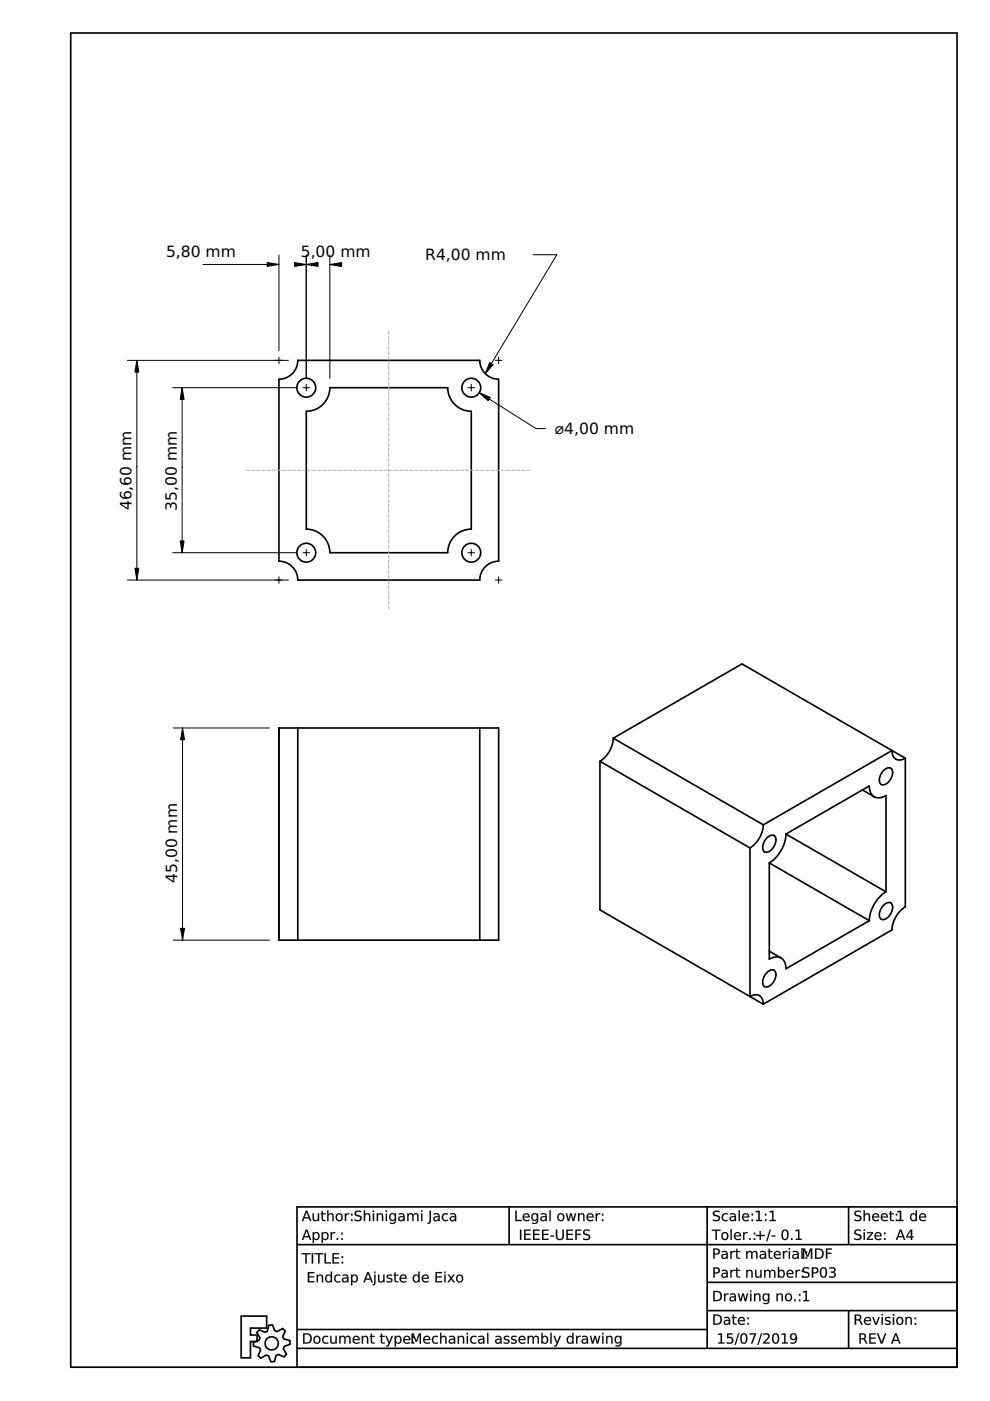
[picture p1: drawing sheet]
<svg xmlns="http://www.w3.org/2000/svg" width="210mm" height="297mm" viewBox="0 0 210 297" stroke-linecap="round" stroke-linejoin="round" font-family="sans-serif">
<defs><g id="words">
<g font-size="3.3">
<text x="35.2" y="54.5">5,80 mm</text>
<text x="63.8" y="54.5">5</text>
<text x="65.9" y="54.5">,00 mm</text>
<text x="90.2" y="55.2">R4,00 mm</text>
<text x="117.7" y="92">⌀4,00 mm</text>
<text x="27.9" y="108.2" transform="rotate(-90 27.9 108.2)">46,60 mm</text>
<text x="37.5" y="108.3" transform="rotate(-90 37.5 108.3)">35,00 mm</text>
<text x="37.6" y="187.2" transform="rotate(-90 37.6 187.2)">45,00 mm</text>
</g>
</g></defs>
<g fill="none" stroke="#000" stroke-width=".35">
<path d="M15 7h187.9v282.9h-187.9zM63 255.9h139.9v34h-139.9zM108 255.9v8M149.9 255.9v30M179.9 255.9v8M51.1 279h5.4v2.6h-3.4v1.5h1.4v1.3h-1.4v3.5h-2zM63 263.9h139.9M149.9 271.9h53M149.9 277.9h53M179.9 277.9v8M55 281.9l1.2 .6 .5-.3 .3-1.2 .8-.1 .5 1.3 .5 .1 1.1-.6 .6 .5-.5 1.2 .2 .5 1.3 .3v.8l-1.2 .5-.2 .5 .7 1.1-.6 .6-1.2-.5-.5 .2-.3 1.3h-.8l-.5-1.2-.5-.2-1.1 .7-.6-.6 .6-1.2-.3-.4-1.3-.4v-.8l1.2-.4 .2-.5-.6-1.2zM63 281.9h86.9"/>
<path d="M63 285.9h139.9"/>
<circle cx="57.6" cy="284.8" r="1.4"/>
</g>
<g fill="#000">
<path d="M170.3 273.8l.8-.1v1.9h.5v.3h-1.3v-.3h.5v-1.6l-.5 .1z"/>
<path d="M65 257l-.4 1.1h.8zM64.8 256.7h.4l.8 2.2h-.3l-.2-.6h-1l-.2 .6h-.3zM66.3 257.2h.2v1a.42 .42 0 0 0 .5 .5 .42 .42 0 0 0 .4-.5v-1h.3v1.7h-.3v-.3a.59 .59 0 0 1-.7 .3 .59 .59 0 0 1-.4-.7zM68.2 256.8h.3v.4h.5v.3h-.5v1l.5 .2v.2l-.6-.1-.1-.1-.1-1.2h-.2v-.3h.2zM69.4 256.6h.2v.9a.59 .59 0 0 1 .8-.3 .59 .59 0 0 1 .3 .7v1h-.2v-1a.42 .42 0 0 0-.5-.5 .42 .42 0 0 0-.4 .6v.9h-.2zM71.6 257.6a.58 .58 0 0 0-.1 .8 .58 .58 0 0 0 .8 .1 .58 .58 0 0 0 0-.7 .58 .58 0 0 0-.7-.2zM71.1 258a.83 .83 0 0 1 1.6 0 .83 .83 0 0 1-1.6 0zM73.1 257.2h.3v.3l.2-.2 .5-.1v.3a.48 .48 0 0 0-.5 0 .48 .48 0 0 0-.2 .5v.9h-.3zM74.4 258.5h.3v.4h-.3zM74.4 257.3h.3v.4h-.3z"/>
<path d="M65 257l-.4 1.1h.8zM65 257l.4 1.1h-.8zM64.8 256.7h.4l.8 2.2h-.3l-.2-.6h-1l-.2 .6h-.3zM64.8 256.7l-.8 2.2h.3l.2-.6h1l.2 .6h.3l-.8-2.2zM66.3 257.2h.3v1a.41 .41 0 0 0 .4 .5 .41 .41 0 0 0 .4-.5v-1h.3v1.7h-.3v-.3a.6 .6 0 0 1-.7 .3 .6 .6 0 0 1-.4-.7zM66.3 257.2v1a.58 .58 0 0 0 .4 .7 .58 .58 0 0 0 .7-.3v.3h.3v-1.7h-.3v1a.44 .44 0 0 1-.4 .5 .44 .44 0 0 1-.5-.5v-1zM68.2 256.8h.3v.4h.5v.3h-.5v1l.5 .1v.3a.61 .61 0 0 1-.8-.6v-.8h-.2v-.3h.2zM68.2 256.8v.5l-.2-.1v.3l.2-.1 .1 1.3 .1 .1 .6 .1v-.2l-.5-.1v-.3v-.9l.5 .1v-.3l-.5 .1v-.5zM69.4 256.6h.3l-.1 .9a.6 .6 0 0 1 .8-.3 .6 .6 0 0 1 .4 .7v1h-.3v-1a.41 .41 0 0 0-.5-.4 .41 .41 0 0 0-.3 .5v.9h-.3zM69.4 256.6v2.3h.2v-.9a.44 .44 0 0 1 .4-.6 .44 .44 0 0 1 .5 .5v1h.2v-1a.58 .58 0 0 0-.4-.7 .58 .58 0 0 0-.7 .4v-1zM71.6 257.6a.56 .56 0 0 0-.1 .8 .56 .56 0 0 0 .7 .1 .56 .56 0 0 0 .1-.7 .56 .56 0 0 0-.7-.2zM71.6 257.6a.61 .61 0 0 1 .8 .2 .61 .61 0 0 1-.3 .9 .63 .63 0 0 1-.7-.4 .63 .63 0 0 1 .2-.7zM71.1 258a.85 .85 0 0 1 1.7 0 .85 .85 0 0 1-1.7 0zM71.1 258a.81 .81 0 0 0 1.6 0 .81 .81 0 0 0-1.6 0zM73.1 257.2h.3v.3l.2-.2 .5-.1v.3a.47 .47 0 0 0-.5 .1 .47 .47 0 0 0-.2 .4v.9h-.3zM73.1 257.2v1.7h.3v-.9a.48 .48 0 0 1 .1-.5 .48 .48 0 0 1 .6 0v-.3l-.5 .1-.2 .3v-.4zM74.4 258.5h.3v.4h-.3zM74.4 258.5v.4h.3v-.4zM74.4 257.3h.3v.4h-.3zM74.4 257.3v.4h.3v-.4z"/>
<path d="M75.4 256.8l.8-.1 .4 .1v.3a.66 .66 0 0 0-1.1 .3v.1a1.17 1.17 0 0 1 1.2 .8 .99 .99 0 0 1-1.5 .5v-.3a.78 .78 0 0 0 1.2-.2l-.1-.2a1.06 1.06 0 0 1-1.1-1zM77.1 256.6h.3v.9a.59 .59 0 0 1 .7-.3 .59 .59 0 0 1 .4 .7v1h-.3v-1a.42 .42 0 0 0-.4-.5 .42 .42 0 0 0-.4 .6v.9h-.3zM79.1 257.2h.2v1.7h-.2zM79.1 256.6h.2v.4h-.2zM79.9 257.2h.2v.3a.59 .59 0 0 1 .8-.3 .59 .59 0 0 1 .4 .7v1h-.3v-1a.42 .42 0 0 0-.5-.5 .42 .42 0 0 0-.4 .6v.9h-.2zM81.8 257.2h.3v1.7h-.3zM81.8 256.6h.3v.4h-.3zM82.9 257.6a.54 .54 0 0 0-.1 .8 .54 .54 0 0 0 .8 0 .55 .55 0 0 0 0-.7 .55 .55 0 0 0-.7-.1zM82.7 257.4l.5-.2 .5 .3v-.3h.3v1.5a.83 .83 0 0 1-1.3 .7v-.2a.6 .6 0 0 0 .7 .1 .6 .6 0 0 0 .3-.7 .71 .71 0 0 1-1 .2 .71 .71 0 0 1-.2-1zM84.8 258.1l-.1 .1a.44 .44 0 0 0 .6 .5 .44 .44 0 0 0 .2-.6zM84.5 257.3a.79 .79 0 0 1 1.3 .7v.9h-.3v-.3a.58 .58 0 0 1-.7 .4 .58 .58 0 0 1-.3-.8 .58 .58 0 0 1 .7-.3h.3a.58 .58 0 0 0-.4-.5 .58 .58 0 0 0-.6 .2zM86.4 257.2h.2v.3a.56 .56 0 0 1 .5-.3 .56 .56 0 0 1 .5 .4 .58 .58 0 0 1 .7-.4 .58 .58 0 0 1 .4 .7v1h-.2v-1a.41 .41 0 0 0-.5-.5 .41 .41 0 0 0-.3 .6v.9h-.3v-1a.41 .41 0 0 0-.4-.5 .41 .41 0 0 0-.4 .6v.9h-.2zM89.3 257.2h.3v1.7h-.3zM89.3 256.6h.3v.4h-.3zM91.1 256.7h.3v2.3l-.3 .4-.5 .1v-.3h.3l.2-.2zM92.2 258.1v.1a.44 .44 0 0 0 .5 .5 .44 .44 0 0 0 .3-.6zM92 257.3a.79 .79 0 0 1 1.2 .7v.9h-.2v-.3a.58 .58 0 0 1-.8 .4 .58 .58 0 0 1-.3-.8 .58 .58 0 0 1 .7-.3h.4a.58 .58 0 0 0-.4-.5 .58 .58 0 0 0-.6 .2zM93.9 257.4l.7-.2 .4 .1v.3a.63 .63 0 0 0-.9 0 .63 .63 0 0 0 0 .9 .63 .63 0 0 0 .9 .1v.2a.88 .88 0 0 1-1.2-.2 .88 .88 0 0 1 .1-1.2zM95.7 258.1l-.1 .1a.44 .44 0 0 0 .6 .5 .44 .44 0 0 0 .3-.6zM95.5 257.3a.79 .79 0 0 1 1.2 .7v.9h-.2v-.3a.58 .58 0 0 1-.8 .4 .58 .58 0 0 1-.3-.8 .58 .58 0 0 1 .7-.3h.4a.58 .58 0 0 0-.5-.5 .58 .58 0 0 0-.5 .2z"/>
<path d="M75.4 256.8l.3-.1a.56 .56 0 0 1 .9 .4 .65 .65 0 0 0-1.1 .3l.6 .2a.69 .69 0 0 1 .6 .9 .69 .69 0 0 1-1 .4l-.5-.1v-.3a.83 .83 0 0 0 1.2-.2l-.1-.2-.3-.2a.65 .65 0 0 1-.8-.3 .65 .65 0 0 1 .2-.8zM75.4 256.8a.58 .58 0 0 0-.2 .7 .58 .58 0 0 0 .6 .4 .46 .46 0 0 1 .6 .5 .46 .46 0 0 1-.7 .3l-.5-.2v.3a.93 .93 0 0 0 1.5-.7l-.3-.3-.9-.3a.46 .46 0 0 1 .2-.6 .46 .46 0 0 1 .6 0l.3 .2v-.3l-.7-.1zM77.1 256.6h.3v.9a.6 .6 0 0 1 .7-.3 .6 .6 0 0 1 .4 .7v1h-.3v-1a.41 .41 0 0 0-.4-.4 .41 .41 0 0 0-.4 .5v.9h-.3zM77.1 256.6v2.3h.3v-.9a.44 .44 0 0 1 .4-.6 .44 .44 0 0 1 .5 .5l-.1 1h.3v-1a.58 .58 0 0 0-.4-.7 .58 .58 0 0 0-.7 .4v-1zM79 257.2h.3v1.7h-.3zM79.1 257.2v1.7h.2v-1.7zM79 256.6h.3v.4h-.3zM79.1 256.6v.4h.2v-.4zM79.9 257.2h.3l-.1 .3a.6 .6 0 0 1 .8-.3 .6 .6 0 0 1 .4 .7v1h-.3v-1a.41 .41 0 0 0-.5-.4 .41 .41 0 0 0-.3 .5v.9h-.3zM79.9 257.2v1.7h.2v-.9a.44 .44 0 0 1 .4-.6 .44 .44 0 0 1 .5 .5v1h.3l-.1-1a.58 .58 0 0 0-.4-.7 .58 .58 0 0 0-.7 .4v-.4zM81.8 257.2h.3v1.7h-.3zM81.8 257.2v1.7h.3v-1.7zM81.8 256.6h.3v.4h-.3zM81.8 256.6v.4h.3v-.4zM82.9 257.6a.53 .53 0 0 0 0 .8 .53 .53 0 0 0 .7 0 .53 .53 0 0 0 0-.7 .53 .53 0 0 0-.7-.1zM82.9 257.6a.59 .59 0 0 1 .8 .2 .59 .59 0 0 1-.3 .8 .62 .62 0 0 1-.6-.3 .62 .62 0 0 1 .1-.7zM82.7 257.4a.61 .61 0 0 1 1 .1v-.3h.3v1.5a.88 .88 0 0 1-1.3 .7v-.3a.61 .61 0 0 0 .7 .1 .61 .61 0 0 0 .3-.6 .62 .62 0 0 1-.6 .3 .62 .62 0 0 1-.5-.4l-.1-.7zM82.7 257.4a.78 .78 0 0 0-.1 1.1 .78 .78 0 0 0 1 .2l.1-.2a.61 .61 0 0 1-.2 .8 .61 .61 0 0 1-.8-.1v.2a.82 .82 0 0 0 1.3-.7v-1.5h-.3v.4a.6 .6 0 0 0-1-.2zM84.8 258.2h-.1a.42 .42 0 0 0 .6 .5 .42 .42 0 0 0 .2-.6zM84.8 258.1l.7-.1a.46 .46 0 0 1-.2 .6 .46 .46 0 0 1-.6-.2zM84.5 257.3a.81 .81 0 0 1 1.3 .7v.9h-.3v-.3a.59 .59 0 0 1-.7 .4 .59 .59 0 0 1-.4-.8 .59 .59 0 0 1 .8-.4l.3 .1a.58 .58 0 0 0-.4-.5 .58 .58 0 0 0-.6 .2zM84.5 257.3v.3a.62 .62 0 0 1 1.1 .3 .74 .74 0 0 0-.8 0 .74 .74 0 0 0-.3 .7 .62 .62 0 0 0 1.1 0l-.1 .3h.3a1.81 1.81 0 0 0-.2-1.5l-.5-.2zM86.3 257.2h.3v.3a.56 .56 0 0 1 .6-.3 .56 .56 0 0 1 .5 .4h-.1a.59 .59 0 0 1 .8-.4 .59 .59 0 0 1 .4 .7v1h-.3v-1a.39 .39 0 0 0-.5-.4 .39 .39 0 0 0-.3 .5v.9h-.3v-1a.39 .39 0 0 0-.4-.4 .39 .39 0 0 0-.4 .5v.9h-.3zM86.4 257.2v1.7h.2v-.9a.42 .42 0 0 1 .4-.6 .42 .42 0 0 1 .4 .5v1h.3v-.9a.42 .42 0 0 1 .3-.6 .42 .42 0 0 1 .5 .5v1h.2v-1a.57 .57 0 0 0-.4-.7 .57 .57 0 0 0-.7 .4 .55 .55 0 0 0-.5-.4 .55 .55 0 0 0-.5 .4v-.4zM89.3 257.2h.3v1.7h-.3zM89.3 257.2v1.7h.3v-1.7zM89.3 256.6h.3v.4h-.3zM89.3 256.6v.4h.3v-.4zM91.1 256.7h.3v2a.62 .62 0 0 1-.8 .8v-.3h.3l.1-.2zM91.1 256.7v2.3l-.2 .2h-.3v.3l.5-.1 .2-.4 .1-2.3zM92.3 258.2h-.1a.42 .42 0 0 0 .5 .5 .42 .42 0 0 0 .3-.6zM92.2 258.1l.8-.1a.46 .46 0 0 1-.3 .6 .46 .46 0 0 1-.6-.2zM92 257.3a.81 .81 0 0 1 1.3 .7v.9h-.3v-.3a.59 .59 0 0 1-.8 .4 .59 .59 0 0 1-.3-.8 .59 .59 0 0 1 .7-.4l.4 .1a.58 .58 0 0 0-.5-.5 .58 .58 0 0 0-.5 .2zM92 257.3v.3a.62 .62 0 0 1 1 .3 .74 .74 0 0 0-.8 0 .74 .74 0 0 0-.3 .7 .62 .62 0 0 0 1.1 0v.3h.2a1.81 1.81 0 0 0-.2-1.5l-.5-.2zM93.9 257.4a.99 .99 0 0 1 1.1-.1v.3a.62 .62 0 0 0-.9 0 .62 .62 0 0 0 0 .9 .62 .62 0 0 0 .9 .1 .45 .45 0 0 1-.3 .4 .45 .45 0 0 1-.5-.1 .93 .93 0 0 1-.3-1.5zM93.9 257.4a.87 .87 0 0 0-.1 1.2 .87 .87 0 0 0 1.2 .2v-.2a.64 .64 0 0 1-.9-.1 .64 .64 0 0 1 0-.9 .64 .64 0 0 1 .9 0v-.3l-.4-.1zM95.7 258.2h-.1a.42 .42 0 0 0 .6 .5 .42 .42 0 0 0 .2-.6zM95.7 258.1l.8-.1a.46 .46 0 0 1-.3 .6 .46 .46 0 0 1-.6-.2zM95.4 257.3h.1a.81 .81 0 0 1 1.2 .7v.9h-.3l.1-.3a.59 .59 0 0 1-.8 .4 .59 .59 0 0 1-.3-.8 .59 .59 0 0 1 .7-.4l.4 .1a.58 .58 0 0 0-.5-.5 .58 .58 0 0 0-.6 .2zM95.5 257.3v.3a.62 .62 0 0 1 1 .3 .74 .74 0 0 0-.8 0 .74 .74 0 0 0-.3 .7 .62 .62 0 0 0 1.1 0v.3h.2a1.81 1.81 0 0 0-.2-1.5l-.5-.2z"/>
<path d="M109.2 256.7h.3v1.9h1.1v.3h-1.4zM111 257.4a.76 .76 0 0 1 .9-.1 .76 .76 0 0 1 .4 .8h-1.2a.7 .7 0 0 0 1.1 .5v.2a.93 .93 0 0 1-1.2-.1 .93 .93 0 0 1 0-1.3zM111.2 257.6l-.1 .3h.9l-.2-.4zM113 257.6a.54 .54 0 0 0 0 .8 .54 .54 0 0 0 .8 0 .55 .55 0 0 0-.1-.7 .55 .55 0 0 0-.7-.1zM112.8 257.4l.5-.2 .5 .3v-.3h.3v1.5a.83 .83 0 0 1-1.3 .7v-.2a.6 .6 0 0 0 .7 .1 .6 .6 0 0 0 .3-.7 .71 .71 0 0 1-.9 .2 .71 .71 0 0 1-.2-1zM114.9 258.1v.1a.44 .44 0 0 0 .5 .5 .44 .44 0 0 0 .3-.6zM114.7 257.3a.79 .79 0 0 1 1.2 .7v.9h-.2v-.3a.58 .58 0 0 1-.8 .4 .58 .58 0 0 1-.3-.8 .58 .58 0 0 1 .7-.3h.4a.58 .58 0 0 0-.4-.5 .58 .58 0 0 0-.6 .2zM116.5 256.6h.3v2.3h-.3zM118.6 257.6a.58 .58 0 0 0-.1 .8 .58 .58 0 0 0 .8 .1 .58 .58 0 0 0 0-.7 .58 .58 0 0 0-.7-.2zM118.1 258a.83 .83 0 0 1 1.6 0 .83 .83 0 0 1-1.6 0zM120 257.2h.2l.4 1.3 .3-1.3h.3l.4 1.3 .3-1.3h.3l-.5 1.7h-.3l-.3-1.4-.4 1.4h-.3zM122.6 257.2h.2v.3a.59 .59 0 0 1 .7-.3 .59 .59 0 0 1 .4 .7v1h-.2v-1a.42 .42 0 0 0-.5-.5 .42 .42 0 0 0-.4 .6v.9h-.2zM124.6 257.4a.76 .76 0 0 1 .9-.1 .76 .76 0 0 1 .4 .8h-1.3a.7 .7 0 0 0 1.2 .5v.2a.93 .93 0 0 1-1.2-.1 .93 .93 0 0 1 0-1.3zM124.8 257.6l-.2 .3h1l-.3-.4zM126.3 257.2h.3v.3l.2-.2 .5-.1v.3a.48 .48 0 0 0-.5 0 .48 .48 0 0 0-.2 .5v.9h-.3zM127.6 258.5h.3v.4h-.3zM127.6 257.3h.3v.4h-.3z"/>
<path d="M109.2 256.7h.4l-.1 1.9h1.1v.3h-1.4zM109.2 256.7v2.2h1.4v-.3l-1.1 .1v-2zM111 257.4a.77 .77 0 0 1 .9-.1 .77 .77 0 0 1 .4 .8h-1.2a.69 .69 0 0 0 .5 .6 .69 .69 0 0 0 .7-.2v.1a.54 .54 0 0 1-.9 .3 .91 .91 0 0 1-.4-1.5zM111 257.5a.91 .91 0 0 0 0 1.2 .91 .91 0 0 0 1.2 .1l.1-.2a.71 .71 0 0 1-.8 .1 .71 .71 0 0 1-.4-.6h1.2a.74 .74 0 0 0-.4-.8 .74 .74 0 0 0-.9 .2zM111.2 257.6l-.1 .3h.9l-.2-.4zM111.2 257.6a.47 .47 0 0 1 .6-.2 .47 .47 0 0 1 .2 .5h-.9zM113 257.6a.53 .53 0 0 0 0 .8 .53 .53 0 0 0 .8 0 .53 .53 0 0 0-.1-.7 .53 .53 0 0 0-.7-.1zM113 257.6a.59 .59 0 0 1 .9 .2 .59 .59 0 0 1-.3 .8 .62 .62 0 0 1-.7-.3 .62 .62 0 0 1 .1-.7zM112.8 257.4a.61 .61 0 0 1 1 .1v-.3h.3v1.5a.88 .88 0 0 1-1.3 .7v-.3a.61 .61 0 0 0 .7 .1 .61 .61 0 0 0 .3-.6 .62 .62 0 0 1-.6 .3 .62 .62 0 0 1-.5-.4l-.1-.7zM112.8 257.4a.78 .78 0 0 0-.1 1.1 .78 .78 0 0 0 1 .2l.1-.2a.61 .61 0 0 1-.2 .8 .61 .61 0 0 1-.8-.1v.2a.82 .82 0 0 0 1.3-.7v-1.5h-.3v.4a.6 .6 0 0 0-1-.2zM115 258.2h-.1a.42 .42 0 0 0 .5 .5 .42 .42 0 0 0 .3-.6zM114.9 258.1l.8-.1a.46 .46 0 0 1-.3 .6 .46 .46 0 0 1-.6-.2zM114.7 257.3a.81 .81 0 0 1 1.3 .7v.9h-.3v-.3a.59 .59 0 0 1-.8 .4 .59 .59 0 0 1-.3-.8 .59 .59 0 0 1 .7-.4l.4 .1a.58 .58 0 0 0-.5-.5 .58 .58 0 0 0-.5 .2zM114.7 257.3v.3a.62 .62 0 0 1 1 .3 .74 .74 0 0 0-.8 0 .74 .74 0 0 0-.3 .7 .62 .62 0 0 0 1.1 0v.3h.2a1.81 1.81 0 0 0-.1-1.5l-.6-.2zM116.5 256.6h.3v2.3h-.3zM116.5 256.6v2.3h.3v-2.3zM118.6 257.6a.56 .56 0 0 0-.1 .8 .56 .56 0 0 0 .7 .1 .56 .56 0 0 0 .1-.7 .56 .56 0 0 0-.7-.2zM118.6 257.6a.61 .61 0 0 1 .8 .2 .61 .61 0 0 1-.3 .9 .63 .63 0 0 1-.7-.4 .63 .63 0 0 1 .2-.7zM118.1 258a.85 .85 0 0 1 1.7 0 .85 .85 0 0 1-1.7 0zM118.1 258a.81 .81 0 0 0 1.6 0 .81 .81 0 0 0-1.6 0zM119.9 257.2h.3l.4 1.3 .3-1.3h.3l.4 1.3 .3-1.3h.3l-.5 1.7h-.3l-.3-1.4-.4 1.4h-.3zM120 257.2l.4 1.7h.3l.4-1.4 .3 1.4h.3l.5-1.7h-.3l-.3 1.4-.4-1.4h-.3l-.3 1.4-.4-1.4zM122.5 257.2h.3v.3a.6 .6 0 0 1 .8-.3 .6 .6 0 0 1 .3 .7v1h-.3v-1a.41 .41 0 0 0-.4-.4 .41 .41 0 0 0-.4 .5v.9h-.3zM122.6 257.2v1.7h.2v-.9a.44 .44 0 0 1 .4-.6 .44 .44 0 0 1 .5 .5v1h.2v-1a.58 .58 0 0 0-.4-.7 .58 .58 0 0 0-.7 .4v-.4zM124.6 257.4a.77 .77 0 0 1 .9-.1 .77 .77 0 0 1 .4 .8h-1.3a.69 .69 0 0 0 .5 .6 .69 .69 0 0 0 .7-.2v.1a.54 .54 0 0 1-.8 .3 .91 .91 0 0 1-.4-1.5zM124.6 257.5a.91 .91 0 0 0 0 1.2 .91 .91 0 0 0 1.2 .1v-.2a.71 .71 0 0 1-.7 .1 .71 .71 0 0 1-.5-.6h1.3a.74 .74 0 0 0-.4-.8 .74 .74 0 0 0-.9 .2zM124.8 257.6l-.2 .3h1l-.3-.4zM124.8 257.6a.47 .47 0 0 1 .5-.2 .47 .47 0 0 1 .3 .5h-1zM126.3 257.2h.3v.3l.2-.2 .5-.1v.3a.47 .47 0 0 0-.5 .1 .47 .47 0 0 0-.2 .4v.9h-.3zM126.3 257.2v1.7h.3v-.9a.48 .48 0 0 1 .1-.5 .48 .48 0 0 1 .6 0v-.3l-.5 .1-.2 .3v-.4zM127.6 258.5h.3v.4h-.3zM127.6 258.5v.4h.3v-.4zM127.6 257.3h.3v.4h-.3zM127.6 257.3v.4h.3v-.4z"/>
<path d="M151.3 256.8l.9-.1 .3 .1v.3a.66 .66 0 0 0-1 .3v.1a1.17 1.17 0 0 1 1.2 .8 .99 .99 0 0 1-1.6 .5v-.3a.78 .78 0 0 0 1.3-.2l-.1-.2a1.06 1.06 0 0 1-1.1-1zM153.2 257.4l.8-.2 .3 .1v.3a.63 .63 0 0 0-.8 0 .63 .63 0 0 0 0 .9 .63 .63 0 0 0 .8 .1v.2a.88 .88 0 0 1-1.2-.2 .88 .88 0 0 1 .1-1.2zM155.1 258.1l-.1 .1a.44 .44 0 0 0 .5 .5 .44 .44 0 0 0 .3-.6zM154.8 257.3a.79 .79 0 0 1 1.3 .7v.9h-.3v-.3a.58 .58 0 0 1-.8 .4 .58 .58 0 0 1-.3-.8 .58 .58 0 0 1 .7-.3h.4a.58 .58 0 0 0-.4-.5 .58 .58 0 0 0-.6 .2zM156.6 256.6h.3v2.3h-.3zM157.5 257.4a.76 .76 0 0 1 1-.1 .76 .76 0 0 1 .3 .8h-1.2a.7 .7 0 0 0 1.2 .5v.2a.93 .93 0 0 1-1.3-.1 .93 .93 0 0 1 0-1.3zM157.8 257.6l-.2 .3h1l-.3-.4zM159.4 258.5h.3v.4h-.3zM159.4 257.3h.3v.4h-.3z"/>
<path d="M151.3 256.8l.4-.1a.56 .56 0 0 1 .9 .4 .65 .65 0 0 0-1.1 .3l.5 .2a.69 .69 0 0 1 .7 .9 .69 .69 0 0 1-1 .4l-.6-.1v-.3a.83 .83 0 0 0 1.2-.2v-.2l-.4-.2a.65 .65 0 0 1-.7-.3 .65 .65 0 0 1 .1-.8zM151.3 256.8a.58 .58 0 0 0-.1 .7 .58 .58 0 0 0 .6 .4 .46 .46 0 0 1 .6 .5 .46 .46 0 0 1-.7 .3l-.6-.2v.3a.93 .93 0 0 0 1.5-.7l-.2-.3-.9-.3a.46 .46 0 0 1 .1-.6 .46 .46 0 0 1 .6 0l.3 .2v-.3l-.6-.1zM153.2 257.4a.99 .99 0 0 1 1.1-.1v.3a.62 .62 0 0 0-.8 0 .62 .62 0 0 0 0 .9 .62 .62 0 0 0 .8 .1 .45 .45 0 0 1-.2 .4 .45 .45 0 0 1-.5-.1 .93 .93 0 0 1-.4-1.5zM153.2 257.4a.87 .87 0 0 0 0 1.2 .87 .87 0 0 0 1.1 .2v-.2a.64 .64 0 0 1-.9-.1 .64 .64 0 0 1 0-.9 .64 .64 0 0 1 .9 0v-.3l-.4-.1zM155.1 258.2h-.1a.42 .42 0 0 0 .5 .5 .42 .42 0 0 0 .3-.6zM155.1 258.1l.7-.1a.46 .46 0 0 1-.3 .6 .46 .46 0 0 1-.6-.2zM154.8 257.3a.81 .81 0 0 1 1.3 .7v.9h-.3v-.3a.59 .59 0 0 1-.8 .4 .59 .59 0 0 1-.3-.8 .59 .59 0 0 1 .7-.4l.4 .1a.58 .58 0 0 0-.4-.5 .58 .58 0 0 0-.6 .2zM154.8 257.3v.3a.62 .62 0 0 1 1 .3 .74 .74 0 0 0-.8 0 .74 .74 0 0 0-.3 .7 .62 .62 0 0 0 1.1 0v.3h.2a1.81 1.81 0 0 0-.1-1.5l-.6-.2zM156.6 256.6h.3v2.3h-.3zM156.6 256.6v2.3h.3v-2.3zM157.5 257.4a.77 .77 0 0 1 1-.1 .77 .77 0 0 1 .3 .8h-1.2a.69 .69 0 0 0 .5 .6 .69 .69 0 0 0 .7-.2v.1a.54 .54 0 0 1-.9 .3 .91 .91 0 0 1-.4-1.5zM157.6 257.5a.91 .91 0 0 0 0 1.2 .91 .91 0 0 0 1.2 .1v-.2a.71 .71 0 0 1-.8 .1 .71 .71 0 0 1-.4-.6h1.2a.74 .74 0 0 0-.3-.8 .74 .74 0 0 0-.9 .2zM157.8 257.6l-.2 .3h1l-.3-.4zM157.8 257.6a.47 .47 0 0 1 .5-.2 .47 .47 0 0 1 .3 .5h-1zM159.3 258.5h.4v.4h-.4zM159.4 258.5v.4h.3v-.4zM159.3 257.3h.4v.4h-.4zM159.4 257.3v.4h.3v-.4z"/>
<path d="M160.3 256.8l.8-.1v1.9h.5v.3h-1.3v-.3h.5v-1.6l-.5 .1zM162.2 258.5h.3v.4h-.3zM162.2 257.3h.3v.4h-.3zM163.2 256.8l.8-.1v1.9h.5v.3h-1.3v-.3h.5v-1.6l-.5 .1z"/>
<path d="M160.2 256.8l.9-.1v1.9h.5v.3h-1.3v-.3h.5v-1.6l-.6 .1zM160.3 256.8v.3l.5-.1v1.7l-.5-.1v.3h1.3v-.3l-.5 .1v-2zM162.2 258.5h.3v.4h-.3zM162.2 258.5v.4h.3v-.4zM162.2 257.3h.3v.4h-.3zM162.2 257.3v.4h.3v-.4zM163.2 256.8l.8-.1v1.9h.5v.3h-1.3v-.3h.5v-1.6l-.5 .1zM163.2 256.8v.3l.5-.1v1.7l-.5-.1v.3h1.3v-.3l-.5 .1v-2z"/>
<path d="M181.3 256.8l.9-.1 .3 .1v.3a.66 .66 0 0 0-1.1 .3l.1 .1a1.17 1.17 0 0 1 1.2 .8 .99 .99 0 0 1-1.6 .5v-.3a.78 .78 0 0 0 1.2-.2v-.2a1.06 1.06 0 0 1-1.2-1zM183.1 256.6h.3v.9a.59 .59 0 0 1 .7-.3 .59 .59 0 0 1 .4 .7v1h-.3v-1a.42 .42 0 0 0-.4-.5 .42 .42 0 0 0-.4 .6v.9h-.3zM185.1 257.4a.76 .76 0 0 1 .9-.1 .76 .76 0 0 1 .4 .8h-1.2a.7 .7 0 0 0 1.1 .5v.2a.93 .93 0 0 1-1.2-.1 .93 .93 0 0 1 0-1.3zM185.3 257.6l-.1 .3h.9l-.2-.4zM187 257.4a.76 .76 0 0 1 .9-.1 .76 .76 0 0 1 .4 .8h-1.3a.7 .7 0 0 0 1.2 .5v.2a.93 .93 0 0 1-1.2-.1 .93 .93 0 0 1 0-1.3zM187.2 257.6l-.2 .3h1l-.3-.4zM188.7 256.8h.3v.4h.5v.3h-.5v1l.5 .2v.2l-.6-.1-.2-.1v-1.2h-.2v-.3h.2zM189.9 258.5h.4v.4h-.4zM189.9 257.3h.4v.4h-.4z"/>
<path d="M181.3 256.8l.4-.1a.56 .56 0 0 1 .8 .4 .65 .65 0 0 0-1 .3l.5 .2a.69 .69 0 0 1 .7 .9 .69 .69 0 0 1-1 .4l-.6-.1v-.3a.83 .83 0 0 0 1.2-.2l-.1-.2-.3-.2a.65 .65 0 0 1-.7-.3 .65 .65 0 0 1 .1-.8zM181.3 256.8a.58 .58 0 0 0-.1 .7 .58 .58 0 0 0 .5 .4 .46 .46 0 0 1 .7 .5 .46 .46 0 0 1-.7 .3l-.6-.2v.3a.93 .93 0 0 0 1.5-.7l-.2-.3-.9-.3a.46 .46 0 0 1 .1-.6 .46 .46 0 0 1 .6 0l.3 .2v-.3l-.6-.1zM183.1 256.6h.3v.9a.6 .6 0 0 1 .7-.3 .6 .6 0 0 1 .4 .7v1h-.3v-1a.41 .41 0 0 0-.4-.4 .41 .41 0 0 0-.4 .5v.9h-.3zM183.1 256.6v2.3h.3v-.9a.44 .44 0 0 1 .4-.6 .44 .44 0 0 1 .4 .5v1h.3v-1a.58 .58 0 0 0-.4-.7 .58 .58 0 0 0-.7 .4v-1zM185.1 257.4a.77 .77 0 0 1 .9-.1 .77 .77 0 0 1 .4 .8h-1.2a.69 .69 0 0 0 .5 .6 .69 .69 0 0 0 .7-.2v.1a.54 .54 0 0 1-.9 .3 .91 .91 0 0 1-.4-1.5zM185.1 257.5a.91 .91 0 0 0 0 1.2 .91 .91 0 0 0 1.2 .1l.1-.2a.71 .71 0 0 1-.8 .1 .71 .71 0 0 1-.4-.6h1.2a.74 .74 0 0 0-.4-.8 .74 .74 0 0 0-.9 .2zM185.3 257.6l-.1 .3h.9l-.2-.4zM185.3 257.6a.47 .47 0 0 1 .6-.2 .47 .47 0 0 1 .2 .5h-.9zM186.9 257.4a.77 .77 0 0 1 1-.1 .77 .77 0 0 1 .4 .8h-1.3a.69 .69 0 0 0 .5 .6 .69 .69 0 0 0 .7-.2v.1a.54 .54 0 0 1-.9 .3 .91 .91 0 0 1-.4-1.5zM187 257.5a.91 .91 0 0 0 0 1.2 .91 .91 0 0 0 1.2 .1v-.2a.71 .71 0 0 1-.7 .1 .71 .71 0 0 1-.5-.6h1.2a.74 .74 0 0 0-.3-.8 .74 .74 0 0 0-.9 .2zM187.2 257.6l-.2 .3h1l-.3-.4zM187.2 257.6a.47 .47 0 0 1 .5-.2 .47 .47 0 0 1 .3 .5h-1zM188.7 256.8h.3v.4h.5v.3h-.5v1l.5 .1v.3a.61 .61 0 0 1-.8-.6v-.8h-.2v-.3h.2zM188.7 256.8v.5l-.2-.1v.3l.2-.1 .1 1.3 .1 .1 .6 .1v-.2l-.5-.1-.1-.3v-.9l.6 .1v-.3l-.6 .1 .1-.5zM189.9 258.5h.4v.4h-.4zM189.9 258.5v.4h.4v-.4zM189.9 257.3h.4v.4h-.4zM189.9 257.3v.4h.4v-.4z"/>
<path d="M190.2 256.8l.9-.1v1.9h.4v.3h-1.2v-.3h.5v-1.6l-.6 .1zM193.1 257.4l.5-.2 .5 .3v-.9h.3v2.3h-.3v-.3a.72 .72 0 0 1-.9 .2 .72 .72 0 0 1-.2-1zM193.3 257.6a.58 .58 0 0 0 0 .8 .58 .58 0 0 0 .7 .1 .58 .58 0 0 0 .1-.7 .58 .58 0 0 0-.8-.2zM195.1 257.4a.76 .76 0 0 1 .9-.1 .76 .76 0 0 1 .4 .8h-1.3a.7 .7 0 0 0 1.2 .5v.2a.93 .93 0 0 1-1.2-.1 .93 .93 0 0 1 0-1.3zM195.3 257.6l-.2 .3h1l-.3-.4z"/>
<path d="M190.2 256.8l.9-.1v1.9h.5v.3h-1.3v-.3h.5v-1.6l-.6 .1zM190.2 256.8v.3l.6-.1v1.7l-.5-.1v.3h1.2v-.3l-.4 .1v-2zM193.1 257.4a.61 .61 0 0 1 1 .1v-.9h.3v2.3h-.3v-.3a.62 .62 0 0 1-.6 .4 .62 .62 0 0 1-.5-.5v-.7zM193.1 257.5a.83 .83 0 0 0-.1 .9 .83 .83 0 0 0 .9 .4l.3-.2-.1 .3h.3v-2.3h-.3l.1 1a.6 .6 0 0 0-1.1-.1zM193.4 257.6a.56 .56 0 0 0-.1 .8 .56 .56 0 0 0 .7 .1 .56 .56 0 0 0 .1-.7 .56 .56 0 0 0-.7-.2zM193.3 257.6a.61 .61 0 0 1 .9 .2 .61 .61 0 0 1-.3 .9 .64 .64 0 0 1-.7-.4 .64 .64 0 0 1 .1-.7zM195.1 257.4a.77 .77 0 0 1 .9-.1 .77 .77 0 0 1 .4 .8h-1.3a.69 .69 0 0 0 .5 .6 .69 .69 0 0 0 .7-.2v.1a.54 .54 0 0 1-.8 .3 .91 .91 0 0 1-.4-1.5zM195.1 257.5a.91 .91 0 0 0 0 1.2 .91 .91 0 0 0 1.2 .1v-.2a.71 .71 0 0 1-.7 .1 .71 .71 0 0 1-.5-.6h1.3a.74 .74 0 0 0-.4-.8 .74 .74 0 0 0-.9 .2zM195.3 257.6l-.2 .3h1l-.3-.4zM195.3 257.6a.47 .47 0 0 1 .5-.2 .47 .47 0 0 1 .3 .5h-1z"/>
<path d="M64 265.7h1.8v.2h-.8v2h-.3v-2h-.7zM66.1 265.7h.3v2.2h-.3zM66.7 265.7h1.8v.2h-.7v2h-.3v-2h-.8zM68.8 265.7h.3v1.9h1.1v.3h-1.4zM70.5 265.7h1.4v.2h-1.1v.7h1v.2h-1v.8h1.1v.3h-1.4zM72.4 267.5h.3v.4h-.3zM72.4 266.3h.3v.4h-.3z"/>
<path d="M63.9 265.7h1.9v.3l-.8-.1 .1 2h-.4v-2l-.8 .1zM64 265.7v.2h.8l-.1 2h.3v-2h.8v-.2zM66.1 265.7h.3v2.2h-.3zM66.1 265.7v2.2h.3v-2.2zM66.7 265.7h1.8v.3l-.7-.1v2h-.4l.1-2-.8 .1zM66.7 265.7v.2h.8v2h.3l-.1-2h.8v-.2zM68.8 265.7h.3v1.9h1.1v.3h-1.4zM68.8 265.7v2.2h1.4v-.3l-1.1 .1v-2zM70.5 265.7h1.4v.3l-1.1-.1v.7h1v.3l-1-.1v.8h1.1v.3h-1.4zM70.5 265.7v2.2h1.4v-.3l-1.1 .1v-.9h1v-.2h-1v-.7h1.1v-.2zM72.4 267.5h.4v.4h-.4zM72.4 267.5v.4h.3v-.4zM72.4 266.3h.4v.4h-.4zM72.4 266.3v.4h.3v-.4z"/>
<path d="M65 261l-.4 1.1h.8zM64.8 260.7h.4l.8 2.2h-.3l-.2-.6h-1l-.2 .6h-.3zM66.3 261.2h.3v.3a.72 .72 0 0 1 .9-.2 .72 .72 0 0 1 .2 1 .64 .64 0 0 1-.4 .6 .64 .64 0 0 1-.7-.3v.9h-.3zM66.7 261.6a.58 .58 0 0 0-.1 .8 .58 .58 0 0 0 .8 .1 .58 .58 0 0 0 .1-.7 .58 .58 0 0 0-.8-.2zM68.2 261.2h.3v.3a.72 .72 0 0 1 .9-.2 .72 .72 0 0 1 .2 1 .64 .64 0 0 1-.4 .6 .64 .64 0 0 1-.7-.3v.9h-.3zM68.6 261.6a.58 .58 0 0 0-.1 .8 .58 .58 0 0 0 .8 .1 .58 .58 0 0 0 .1-.7 .58 .58 0 0 0-.8-.2zM70.1 261.2h.3v.3l.2-.2 .5-.1v.3a.48 .48 0 0 0-.5 0 .48 .48 0 0 0-.2 .5v.9h-.3zM71.4 262.5h.3v.4h-.3zM72.4 262.5h.3v.4h-.3zM72.4 261.3h.3v.4h-.3z"/>
<path d="M65 261l-.4 1.1h.8zM65 260.9l.4 1.2h-.8zM64.8 260.7h.4l.8 2.2h-.3l-.2-.6h-1l-.2 .6h-.3zM64.8 260.7l-.8 2.2h.3l.2-.6h1l.2 .6h.3l-.8-2.2zM66.3 261.2h.3v.3a.62 .62 0 0 1 .6-.3 .62 .62 0 0 1 .5 .4 .79 .79 0 0 1 0 1 .79 .79 0 0 1-1 .2l-.1-.2v.9h-.3zM66.3 261.2v2.3h.3v-.9a.7 .7 0 0 0 .9 .2 .7 .7 0 0 0 .2-1 .63 .63 0 0 0-.5-.6 .63 .63 0 0 0-.6 .4v-.4zM66.7 261.6a.56 .56 0 0 0-.1 .8 .56 .56 0 0 0 .7 .1 .56 .56 0 0 0 .1-.7 .56 .56 0 0 0-.7-.2zM66.7 261.6a.61 .61 0 0 1 .8 .2 .61 .61 0 0 1-.3 .9 .64 .64 0 0 1-.6-.4 .64 .64 0 0 1 .1-.7zM68.2 261.2h.3v.3a.62 .62 0 0 1 .6-.3 .62 .62 0 0 1 .5 .4 .79 .79 0 0 1 0 1 .79 .79 0 0 1-1 .2l-.1-.2v.9h-.3zM68.2 261.2v2.3h.3v-.9a.7 .7 0 0 0 .9 .2 .7 .7 0 0 0 .2-1 .63 .63 0 0 0-.4-.6 .63 .63 0 0 0-.7 .4v-.4zM68.6 261.6a.56 .56 0 0 0-.1 .8 .56 .56 0 0 0 .8 .1 .56 .56 0 0 0 0-.7 .56 .56 0 0 0-.7-.2zM68.6 261.6a.61 .61 0 0 1 .8 .2 .61 .61 0 0 1-.3 .9 .64 .64 0 0 1-.6-.4 .64 .64 0 0 1 .1-.7zM70.1 261.2h.3v.3l.2-.2 .5-.1v.3a.47 .47 0 0 0-.5 .1 .47 .47 0 0 0-.2 .4v.9h-.3zM70.1 261.2v1.7h.3v-.9a.48 .48 0 0 1 .1-.5 .48 .48 0 0 1 .6 0v-.3l-.5 .1-.2 .3v-.4zM71.4 262.5h.3v.4h-.3zM71.4 262.5v.4h.3v-.4zM72.4 262.5h.3v.4h-.3zM72.4 262.5v.4h.3v-.4zM72.4 261.3h.3v.4h-.3zM72.4 261.3v.4h.3v-.4z"/>
<path d="M65.3 269.7h1.3v.2h-1v.7h1v.2h-1v.8h1.1v.3h-1.4zM67.1 270.2h.3v.3a.59 .59 0 0 1 .7-.3 .59 .59 0 0 1 .4 .7v1h-.3v-1a.42 .42 0 0 0-.4-.5 .42 .42 0 0 0-.4 .6v.9h-.3zM69.1 270.4l.5-.2 .5 .3v-.9h.3v2.3h-.3v-.3a.72 .72 0 0 1-.9 .2 .72 .72 0 0 1-.2-1zM69.3 270.6a.58 .58 0 0 0-.1 .8 .58 .58 0 0 0 .8 .1 .58 .58 0 0 0 .1-.7 .58 .58 0 0 0-.8-.2zM71.1 270.4l.7-.2 .3 .1v.3a.63 .63 0 0 0-.8 0 .63 .63 0 0 0 0 .9 .63 .63 0 0 0 .8 .1v.2a.88 .88 0 0 1-1.1-.2 .88 .88 0 0 1 .1-1.2zM72.9 271.1l-.1 .1a.44 .44 0 0 0 .5 .5 .44 .44 0 0 0 .3-.6zM72.6 270.3a.79 .79 0 0 1 1.3 .6v1h-.3v-.3a.58 .58 0 0 1-.7 .3 .58 .58 0 0 1-.4-.7 .58 .58 0 0 1 .7-.4h.4a.58 .58 0 0 0-.4-.4 .58 .58 0 0 0-.6 .2zM74.4 270.2h.3v.3a.72 .72 0 0 1 1-.2 .72 .72 0 0 1 .2 1 .64 .64 0 0 1-.5 .6 .64 .64 0 0 1-.7-.3v.9h-.3zM74.8 270.6a.58 .58 0 0 0-.1 .8 .58 .58 0 0 0 .8 .1 .58 .58 0 0 0 .1-.7 .58 .58 0 0 0-.8-.2zM78 270l-.4 1.1h.8zM77.9 269.7h.3l.8 2.2h-.3l-.2-.6h-1l-.2 .6h-.3zM79.3 270.2h.3v1.9l-.1 .3-.5 .1v-.2l.3-.2zM79.3 269.6h.3v.3h-.3zM80.2 270.2h.2v1a.42 .42 0 0 0 .5 .5 .42 .42 0 0 0 .4-.5v-1h.2v1.7h-.2v-.3a.59 .59 0 0 1-.8 .3 .59 .59 0 0 1-.3-.7zM82.1 270.3h.9l.1 .2a.45 .45 0 0 0-.5-.1 .45 .45 0 0 0-.3 .4 .81 .81 0 0 1 .9 .8 1.07 1.07 0 0 1-1.2 .2v-.3a.58 .58 0 0 0 .9-.1v-.1a.66 .66 0 0 1-.7-.3 .66 .66 0 0 1-.1-.7zM83.6 269.8h.3v.4h.6v.3h-.6v1l.6 .2v.2l-.6-.1-.2-.1-.1-1.2h-.2v-.3h.2zM84.9 270.4a.76 .76 0 0 1 .9-.1 .76 .76 0 0 1 .4 .8h-1.2a.7 .7 0 0 0 1.2 .4v.3a.93 .93 0 0 1-1.3-.1 .93 .93 0 0 1 0-1.3zM85.1 270.6l-.1 .3h1l-.3-.4zM87.7 270.4l.5-.2 .5 .3v-.9h.3v2.3h-.3v-.3a.72 .72 0 0 1-1 .2 .72 .72 0 0 1-.2-1zM87.9 270.6a.58 .58 0 0 0-.1 .8 .58 .58 0 0 0 .8 .1 .58 .58 0 0 0 .1-.7 .58 .58 0 0 0-.8-.2zM89.6 270.4a.76 .76 0 0 1 .9-.1 .76 .76 0 0 1 .4 .8h-1.2a.7 .7 0 0 0 1.2 .4v.3a.93 .93 0 0 1-1.3-.1 .93 .93 0 0 1 0-1.3zM89.8 270.6l-.1 .3h1l-.3-.4zM92.3 269.7h1.4v.2h-1.1v.7h1.1v.2h-1.1v.8h1.1v.3h-1.4zM94.2 270.2h.3v1.7h-.3zM94.2 269.6h.3v.3h-.3zM94.9 270.2h.3l.5 .6 .4-.6h.3l-.6 .8 .6 .9h-.3l-.5-.7-.4 .7h-.4l.7-.9zM97.1 270.6a.58 .58 0 0 0-.1 .8 .58 .58 0 0 0 .8 .1 .58 .58 0 0 0 .1-.8 .58 .58 0 0 0-.8-.1zM96.6 271a.85 .85 0 0 1 1.7 0 .85 .85 0 0 1-1.7 0z"/>
<path d="M65.3 269.7h1.4v.3l-1.1-.1v.7h1v.3l-1-.1v.8h1.1v.3h-1.4zM65.3 269.7v2.2h1.4v-.3h-1.2v-.8h1.1v-.2h-1.1v-.7h1.1v-.2zM67.1 270.2h.3v.3a.6 .6 0 0 1 .7-.3 .6 .6 0 0 1 .4 .7v1h-.3v-1a.41 .41 0 0 0-.4-.5 .41 .41 0 0 0-.4 .6v.9h-.3zM67.1 270.2v1.7h.3v-.9a.44 .44 0 0 1 .4-.6 .44 .44 0 0 1 .5 .5l-.1 1h.3v-1a.58 .58 0 0 0-.4-.7 .58 .58 0 0 0-.7 .3v-.3zM69.1 270.4a.61 .61 0 0 1 1 .1v-.9h.3v2.3h-.3v-.3a.62 .62 0 0 1-.6 .3 .62 .62 0 0 1-.5-.4l-.1-.7zM69.1 270.4a.83 .83 0 0 0-.1 1 .83 .83 0 0 0 .9 .4l.2-.2v.3h.3v-2.3h-.3v.9a.6 .6 0 0 0-1-.1zM69.3 270.6a.56 .56 0 0 0 0 .8 .56 .56 0 0 0 .7 .1 .56 .56 0 0 0 .1-.7 .56 .56 0 0 0-.8-.2zM69.3 270.6a.61 .61 0 0 1 .9 .2 .61 .61 0 0 1-.3 .9 .64 .64 0 0 1-.7-.4 .64 .64 0 0 1 .1-.7zM71 270.4a.99 .99 0 0 1 1.1-.1v.3a.62 .62 0 0 0-.8 0 .62 .62 0 0 0 0 .9 .62 .62 0 0 0 .8 0v.1a.45 .45 0 0 1-.2 .4 .45 .45 0 0 1-.5-.1 .93 .93 0 0 1-.4-1.5zM71.1 270.4a.87 .87 0 0 0-.1 1.2 .87 .87 0 0 0 1.1 .2v-.2a.64 .64 0 0 1-.8-.1 .64 .64 0 0 1 0-.9 .64 .64 0 0 1 .8 0v-.3l-.3-.1zM72.9 271.1l-.1 .1a.42 .42 0 0 0 .5 .5 .42 .42 0 0 0 .3-.6zM72.9 271.1l.7-.1a.46 .46 0 0 1-.2 .6 .46 .46 0 0 1-.6-.2zM72.6 270.3a.81 .81 0 0 1 1.3 .6v1h-.3v-.3a.59 .59 0 0 1-.7 .3 .59 .59 0 0 1-.4-.7 .59 .59 0 0 1 .7-.4h.4a.58 .58 0 0 0-.4-.4 .58 .58 0 0 0-.6 .2zM72.6 270.3v.3a.62 .62 0 0 1 1 .3 .74 .74 0 0 0-.7 0 .74 .74 0 0 0-.4 .7 .62 .62 0 0 0 1.1 0v.3h.3a1.81 1.81 0 0 0-.2-1.5l-.5-.2zM74.4 270.2h.3v.3a.62 .62 0 0 1 .6-.3 .62 .62 0 0 1 .5 .4 .79 .79 0 0 1 0 1 .79 .79 0 0 1-1 .2l-.1-.2v.9h-.3zM74.4 270.2v2.3h.3v-.9a.7 .7 0 0 0 .9 .2 .7 .7 0 0 0 .3-1 .63 .63 0 0 0-.5-.6 .63 .63 0 0 0-.7 .3v-.3zM74.8 270.6a.56 .56 0 0 0-.1 .8 .56 .56 0 0 0 .8 .1 .56 .56 0 0 0 .1-.7 .56 .56 0 0 0-.8-.2zM74.8 270.6a.61 .61 0 0 1 .9 .2 .61 .61 0 0 1-.3 .9 .64 .64 0 0 1-.7-.4 .64 .64 0 0 1 .1-.7zM78 270l-.4 1.1h.8zM78 269.9l.5 1.2h-.9zM77.9 269.7h.3l.9 2.2h-.4l-.2-.6h-1l-.1 .6h-.4zM77.9 269.7l-.9 2.2h.3l.2-.6h1l.2 .6h.3l-.8-2.2zM79.3 270.2h.3v1.7a.5 .5 0 0 1-.6 .6v-.2l.3-.2zM79.3 270.2v1.9l-.3 .2v.2l.5-.1 .1-.3v-1.9zM79.3 269.6h.3v.4h-.3zM79.3 269.6v.3h.3v-.3zM80.1 270.2h.3v1a.41 .41 0 0 0 .5 .5 .41 .41 0 0 0 .3-.5v-1h.3v1.7h-.3l.1-.3a.6 .6 0 0 1-.8 .3 .6 .6 0 0 1-.4-.7zM80.2 270.2v1a.58 .58 0 0 0 .4 .7 .58 .58 0 0 0 .7-.3v.3h.2v-1.7h-.2v1a.44 .44 0 0 1-.4 .5 .44 .44 0 0 1-.5-.5v-1zM82.1 270.3l.3-.1a.45 .45 0 0 1 .5 0 .45 .45 0 0 1 .2 .4 .44 .44 0 0 0-.5-.2 .44 .44 0 0 0-.3 .4l.4 .1a.54 .54 0 0 1 .5 .7 .54 .54 0 0 1-.8 .3l-.5-.1 .1-.3a.57 .57 0 0 0 .9-.1l-.8-.4-.1-.3zM82.1 270.3a.47 .47 0 0 0-.1 .6 .47 .47 0 0 0 .5 .3l.4 .1a.37 .37 0 0 1-.2 .4 .37 .37 0 0 1-.5 0l-.2-.2v.3a.75 .75 0 0 0 1.2-.5l-1-.5a.55 .55 0 0 1 .9-.3v-.2zM83.6 269.8h.3v.4h.6v.3h-.6v1l.6 .1v.3a.61 .61 0 0 1-.9-.6v-.8h-.2v-.3h.2zM83.6 269.8l.1 .5-.3-.1v.3l.3-.1v1.3l.2 .1 .6 .1v-.2l-.5-.1-.1-.3v-.9l.6 .1v-.3l-.6 .1v-.5zM84.9 270.4a.77 .77 0 0 1 .9-.1 .77 .77 0 0 1 .4 .8h-1.2a.69 .69 0 0 0 .5 .6 .69 .69 0 0 0 .7-.2 .54 .54 0 0 1-.9 .4 .91 .91 0 0 1-.4-1.5zM84.9 270.5a.91 .91 0 0 0 0 1.2 .91 .91 0 0 0 1.3 .1v-.2a.71 .71 0 0 1-.8 .1 .71 .71 0 0 1-.4-.6h1.2a.74 .74 0 0 0-.4-.8 .74 .74 0 0 0-.9 .2zM85.2 270.6l-.2 .3h1l-.3-.4zM85.1 270.5a.47 .47 0 0 1 .6-.1 .47 .47 0 0 1 .3 .5h-1zM87.7 270.4a.61 .61 0 0 1 1 .1v-.9h.3v2.3h-.3v-.3a.62 .62 0 0 1-.6 .3 .62 .62 0 0 1-.5-.4l-.1-.7zM87.7 270.4a.83 .83 0 0 0-.1 1 .83 .83 0 0 0 .9 .4l.2-.2v.3h.3v-2.3h-.3v.9a.6 .6 0 0 0-1-.1zM87.9 270.6a.56 .56 0 0 0-.1 .8 .56 .56 0 0 0 .8 .1 .56 .56 0 0 0 .1-.7 .56 .56 0 0 0-.8-.2zM87.9 270.6a.61 .61 0 0 1 .8 .2 .61 .61 0 0 1-.3 .9 .64 .64 0 0 1-.6-.4 .64 .64 0 0 1 .1-.7zM89.6 270.4a.77 .77 0 0 1 .9-.1 .77 .77 0 0 1 .4 .8h-1.2a.69 .69 0 0 0 .5 .6 .69 .69 0 0 0 .7-.2 .54 .54 0 0 1-.9 .4 .91 .91 0 0 1-.4-1.5zM89.6 270.5a.91 .91 0 0 0 0 1.2 .91 .91 0 0 0 1.3 .1v-.2a.71 .71 0 0 1-.8 .1 .71 .71 0 0 1-.4-.6h1.2a.74 .74 0 0 0-.4-.8 .74 .74 0 0 0-.9 .2zM89.9 270.6l-.2 .3h1l-.3-.4zM89.8 270.5a.47 .47 0 0 1 .6-.1 .47 .47 0 0 1 .3 .5h-1zM92.3 269.7h1.4v.3l-1.1-.1v.7h1.1v.3l-1.1-.1v.8h1.2v.3h-1.5zM92.3 269.7v2.2h1.4v-.3h-1.1v-.8h1.1v-.2h-1.1v-.7h1.1v-.2zM94.2 270.2h.3v1.7h-.3zM94.2 270.2v1.7h.3v-1.7zM94.2 269.6h.3v.4h-.3zM94.2 269.6v.3h.3v-.3zM94.9 270.2h.3l.5 .6 .4-.6h.3l-.6 .8 .7 .9h-.4l-.5-.7-.4 .7h-.4l.7-.9zM94.9 270.2l.6 .8-.7 .9h.4l.4-.7 .5 .7h.3l-.6-.9 .6-.8h-.3l-.4 .7-.5-.7zM97.1 270.6a.56 .56 0 0 0-.1 .8 .56 .56 0 0 0 .8 .1 .56 .56 0 0 0 .1-.7 .56 .56 0 0 0-.8-.2zM97.1 270.6a.61 .61 0 0 1 .9 .2 .61 .61 0 0 1-.3 .9 .63 .63 0 0 1-.7-.4 .63 .63 0 0 1 .1-.7zM96.6 271a.85 .85 0 0 1 1.7 0 .85 .85 0 0 1-1.7 0zM96.6 271a.85 .85 0 0 0 1.7 0 .85 .85 0 0 0-1.7 0z"/>
<path d="M110.2 260.7h.3v2.2h-.3zM111.1 260.7h1.4v.2h-1.1v.7h1.1v.2h-1.1v.8h1.1v.3h-1.4zM113 260.7h1.4v.2h-1.1v.7h1.1v.2h-1.1v.8h1.1v.3h-1.4zM114.9 260.7h1.4v.2h-1.1v.7h1.1v.2h-1.1v.8h1.1v.3h-1.4zM116.7 261.9h.8v.3h-.8zM117.9 260.7h.3v1.3a.55 .55 0 0 0 .5 .7 .55 .55 0 0 0 .5-.7v-1.3h.3v1.4a.84 .84 0 0 1-.8 .8 .84 .84 0 0 1-.8-.8zM120.1 260.7h1.4v.2h-1.1v.7h1v.2h-1v.8h1.1v.3h-1.4zM122 260.7h1.2v.2h-.9v.7h.8v.2h-.8v1.1h-.3zM123.8 260.8l.9-.1 .3 .1v.3a.66 .66 0 0 0-1.1 .3l.1 .1a1.17 1.17 0 0 1 1.2 .8 .99 .99 0 0 1-1.6 .5v-.3a.78 .78 0 0 0 1.2-.2l-.1-.2a1.06 1.06 0 0 1-1.1-1z"/>
<path d="M110.2 260.7h.4v2.2h-.4zM110.2 260.7v2.2h.3v-2.2zM111.1 260.7h1.4v.3l-1.1-.1v.7h1.1v.3l-1.1-.1v.8h1.2v.3h-1.5zM111.1 260.7v2.2h1.4v-.3l-1.1 .1v-.9h1.1v-.2h-1.1v-.7h1.1v-.2zM113 260.7h1.4v.3l-1.1-.1v.7h1.1v.3l-1.1-.1v.8h1.1v.3h-1.4zM113 260.7v2.2h1.4v-.3l-1.1 .1v-.9h1.1v-.2h-1.1v-.7h1.1v-.2zM114.9 260.7h1.4v.3l-1.1-.1v.7h1.1v.3l-1.1-.1v.8h1.1v.3h-1.4zM114.9 260.7v2.2h1.4v-.3l-1.1 .1v-.9h1.1v-.2h-1.1v-.7h1.1v-.2zM116.7 261.9h.8v.3h-.8zM116.7 261.9v.3h.8v-.3zM117.8 260.7h.4v1.3a.54 .54 0 0 0 .5 .7 .54 .54 0 0 0 .5-.7v-1.3h.4v1.4a.85 .85 0 0 1-.9 .8 .85 .85 0 0 1-.9-.8zM117.9 260.7v1.4a.82 .82 0 0 0 .8 .8 .82 .82 0 0 0 .8-.8v-1.4h-.3l.1 1.3a.57 .57 0 0 1-.6 .7 .57 .57 0 0 1-.6-.7l.1-1.3zM120.1 260.7h1.4v.3l-1.1-.1v.7h1v.3l-1-.1v.8h1.1v.3h-1.4zM120.1 260.7v2.2h1.4v-.3l-1.1 .1v-.9h1v-.2h-1v-.7h1.1v-.2zM122 260.7h1.3v.3l-1-.1v.7h.9v.3l-.9-.1v1.1h-.3zM122 260.7v2.2h.3v-1.1h.8v-.2h-.8v-.7h.9v-.2zM123.8 260.8l.4-.1a.56 .56 0 0 1 .8 .4 .65 .65 0 0 0-1.1 .3l.6 .2a.69 .69 0 0 1 .6 .9 .69 .69 0 0 1-.9 .4l-.6-.1v-.3a.83 .83 0 0 0 1.2-.2l-.1-.2-.3-.2a.65 .65 0 0 1-.7-.3 .65 .65 0 0 1 .1-.8zM123.8 260.8a.58 .58 0 0 0-.1 .7 .58 .58 0 0 0 .5 .4 .46 .46 0 0 1 .7 .5 .46 .46 0 0 1-.8 .3l-.5-.2v.3a.93 .93 0 0 0 1.5-.7l-.2-.3-.9-.3a.46 .46 0 0 1 .1-.6 .46 .46 0 0 1 .6 0l.3 .2v-.3l-.6-.1z"/>
<path d="M150.9 260.7h1.9v.2h-.8v2h-.3v-2h-.8zM153.3 261.6a.58 .58 0 0 0 0 .8 .58 .58 0 0 0 .7 .1 .58 .58 0 0 0 .1-.7 .58 .58 0 0 0-.8-.2zM152.9 262a.83 .83 0 0 1 1.6 0 .83 .83 0 0 1-1.6 0zM154.9 260.6h.3v2.3h-.3zM155.8 261.4a.76 .76 0 0 1 .9-.1 .76 .76 0 0 1 .4 .8h-1.2a.7 .7 0 0 0 1.2 .4v.3a.93 .93 0 0 1-1.3-.1 .93 .93 0 0 1 0-1.3zM156 261.6l-.1 .3h.9l-.2-.4zM157.6 261.2h.2v.3l.2-.2 .5-.1v.3a.48 .48 0 0 0-.5 0 .48 .48 0 0 0-.2 .5v.9h-.2zM158.8 262.5h.3v.4h-.3zM159.8 262.5h.3v.4h-.3zM159.8 261.3h.3v.4h-.3z"/>
<path d="M150.9 260.7h1.9v.3l-.8-.1v2h-.3v-2l-.8 .1zM150.9 260.7v.2h.8v2h.3v-2h.8v-.2zM153.4 261.6a.56 .56 0 0 0-.1 .8 .56 .56 0 0 0 .7 .1 .56 .56 0 0 0 .1-.7 .56 .56 0 0 0-.7-.2zM153.3 261.6a.61 .61 0 0 1 .9 .2 .61 .61 0 0 1-.3 .9 .63 .63 0 0 1-.7-.4 .63 .63 0 0 1 .1-.7zM152.8 262a.85 .85 0 0 1 1.7 0 .85 .85 0 0 1-1.7 0zM152.9 262a.81 .81 0 0 0 1.6 0 .81 .81 0 0 0-1.6 0zM154.9 260.6h.3v2.3h-.3zM154.9 260.6v2.3h.3v-2.3zM155.8 261.4a.77 .77 0 0 1 .9-.1 .77 .77 0 0 1 .4 .8h-1.2a.69 .69 0 0 0 .5 .6 .69 .69 0 0 0 .7-.2 .54 .54 0 0 1-.9 .4 .91 .91 0 0 1-.4-1.5zM155.8 261.5a.91 .91 0 0 0 0 1.2 .91 .91 0 0 0 1.3 .1v-.2a.71 .71 0 0 1-.8 .1 .71 .71 0 0 1-.4-.6h1.2a.74 .74 0 0 0-.4-.8 .74 .74 0 0 0-.9 .2zM156.1 261.6l-.2 .3h.9l-.2-.4zM156 261.6a.47 .47 0 0 1 .6-.2 .47 .47 0 0 1 .2 .5h-.9zM157.5 261.2h.3v.3l.2-.2 .5-.1v.3a.47 .47 0 0 0-.5 .1 .47 .47 0 0 0-.2 .4v.9h-.3zM157.6 261.2v1.7h.2v-.9a.48 .48 0 0 1 .2-.5 .48 .48 0 0 1 .5 0v-.3l-.4 .1-.3 .3v-.4zM158.8 262.5h.4v.4h-.4zM158.8 262.5v.4h.3v-.4zM159.8 262.5h.3v.4h-.3zM159.8 262.5v.4h.3v-.4zM159.8 261.3h.3v.4h-.3zM159.8 261.3v.4h.3v-.4z"/>
<path d="M151.5 264.9v.9h.4a.41 .41 0 0 0 .4-.4 .41 .41 0 0 0-.4-.5zM151.2 264.7h.7a.66 .66 0 0 1 .7 .7 .66 .66 0 0 1-.7 .6h-.4v.9h-.3zM153.3 266.1l-.1 .1a.44 .44 0 0 0 .6 .5 .44 .44 0 0 0 .2-.6zM153 265.3a.79 .79 0 0 1 1.3 .6v1h-.3v-.3a.58 .58 0 0 1-.7 .3 .58 .58 0 0 1-.3-.7 .58 .58 0 0 1 .7-.3h.3a.58 .58 0 0 0-.4-.5 .58 .58 0 0 0-.6 .2zM154.9 265.2h.2v.3l.2-.2 .5-.1v.3a.48 .48 0 0 0-.5 0 .48 .48 0 0 0-.2 .5v.9h-.2zM156.1 264.8h.3v.4h.5v.3h-.5v1l.5 .2v.2l-.6-.1-.2-.1v-1.2h-.2v-.3h.2zM158.2 265.2h.3v.3a.56 .56 0 0 1 .5-.3 .56 .56 0 0 1 .5 .4 .58 .58 0 0 1 .7-.4 .58 .58 0 0 1 .4 .7v1h-.3v-1a.41 .41 0 0 0-.4-.5 .41 .41 0 0 0-.4 .6v.9h-.2v-1a.41 .41 0 0 0-.5-.5 .41 .41 0 0 0-.3 .6v.9h-.3zM161.4 266.1l-.1 .1a.44 .44 0 0 0 .6 .5 .44 .44 0 0 0 .3-.6zM161.2 265.3a.79 .79 0 0 1 1.2 .6v1h-.2v-.3a.58 .58 0 0 1-.8 .3 .58 .58 0 0 1-.3-.7 .58 .58 0 0 1 .7-.3h.4a.58 .58 0 0 0-.5-.5 .58 .58 0 0 0-.5 .2zM163 264.8h.2v.4h.6v.3h-.6l.1 1 .5 .2v.2l-.6-.1-.2-.1v-1.2h-.2v-.3h.2zM164.3 265.4a.76 .76 0 0 1 .9-.1 .76 .76 0 0 1 .4 .8h-1.3a.7 .7 0 0 0 1.2 .4v.3a.93 .93 0 0 1-1.2-.1 .93 .93 0 0 1 0-1.3zM164.5 265.6l-.2 .3h1l-.3-.4zM166 265.2h.3v.3l.2-.2 .5-.1v.3a.48 .48 0 0 0-.6 0 .48 .48 0 0 0-.1 .5v.9h-.3zM167.2 265.2h.3v1.7h-.3zM167.2 264.6h.3v.3h-.3zM168.4 266.1l-.1 .1a.44 .44 0 0 0 .5 .5 .44 .44 0 0 0 .3-.6zM168.1 265.3a.79 .79 0 0 1 1.3 .6v1h-.3v-.3a.58 .58 0 0 1-.8 .3 .58 .58 0 0 1-.3-.7 .58 .58 0 0 1 .7-.3h.4a.58 .58 0 0 0-.4-.5 .58 .58 0 0 0-.6 .2zM169.9 264.6h.3v2.3h-.3zM170.8 266.5h.3v.4h-.3zM170.8 265.3h.3v.4h-.3z"/>
<path d="M151.5 268.9v.9h.4a.41 .41 0 0 0 .4-.4 .41 .41 0 0 0-.4-.5zM151.2 268.7h.7a.66 .66 0 0 1 .7 .7 .66 .66 0 0 1-.7 .6h-.4v.9h-.3zM153.3 270.1l-.1 .1a.44 .44 0 0 0 .6 .5 .44 .44 0 0 0 .2-.6zM153 269.3a.79 .79 0 0 1 1.3 .6v1h-.3v-.3a.58 .58 0 0 1-.7 .3 .58 .58 0 0 1-.3-.7 .58 .58 0 0 1 .7-.4h.3a.58 .58 0 0 0-.4-.4 .58 .58 0 0 0-.6 .2zM154.9 269.2h.2v.3l.2-.2 .5-.1v.3a.48 .48 0 0 0-.5 0 .48 .48 0 0 0-.2 .5v.9h-.2zM156.1 268.8h.3v.4h.5v.3h-.5v1l.5 .2v.2l-.6-.1-.2-.1v-1.2h-.2v-.3h.2zM158.2 269.2h.3v.3a.59 .59 0 0 1 .7-.3 .59 .59 0 0 1 .4 .7v1h-.3v-1a.42 .42 0 0 0-.4-.5 .42 .42 0 0 0-.4 .6v.9h-.3zM160.1 269.2h.3v1a.42 .42 0 0 0 .4 .5 .42 .42 0 0 0 .4-.5v-1h.3v1.7h-.3v-.3a.59 .59 0 0 1-.7 .3 .59 .59 0 0 1-.4-.7zM162 269.2h.3v.3a.56 .56 0 0 1 .5-.3 .56 .56 0 0 1 .5 .4 .58 .58 0 0 1 .7-.4 .58 .58 0 0 1 .4 .7v1h-.3v-1a.41 .41 0 0 0-.4-.5 .41 .41 0 0 0-.4 .6v.9h-.2v-1a.41 .41 0 0 0-.5-.5 .41 .41 0 0 0-.3 .6v.9h-.3zM165.3 269.6a.58 .58 0 0 0-.1 .8 .58 .58 0 0 0 .8 .1 .58 .58 0 0 0 .1-.7 .58 .58 0 0 0-.8-.2zM164.9 268.6h.3v.9a.72 .72 0 0 1 1-.2 .72 .72 0 0 1 .2 1 .64 .64 0 0 1-.5 .6 .64 .64 0 0 1-.7-.3v.3h-.3zM166.9 269.4a.76 .76 0 0 1 1-.1 .76 .76 0 0 1 .4 .8h-1.3a.7 .7 0 0 0 1.2 .4v.3a.93 .93 0 0 1-1.2-.1 .93 .93 0 0 1-.1-1.3zM167.2 269.6l-.2 .3h1l-.3-.4zM168.7 269.2h.3v.3l.2-.2 .4-.1v.3a.48 .48 0 0 0-.5 0 .48 .48 0 0 0-.1 .5v.9h-.3zM170 270.5h.3v.4h-.3zM170 269.3h.3v.4h-.3z"/>
<path d="M151.5 273.9v1.7a.91 .91 0 0 0 1.3-.8 .91 .91 0 0 0-1.3-.9zM151.2 273.7h.6a1.1 1.1 0 0 1 1.3 1.1 1.1 1.1 0 0 1-1.3 1.1h-.6zM153.5 274.2h.3v.3l.2-.2 .5-.1v.3a.48 .48 0 0 0-.5 0 .48 .48 0 0 0-.2 .5v.9h-.3zM155.1 275.1l-.1 .1a.44 .44 0 0 0 .5 .5 .44 .44 0 0 0 .3-.6zM154.8 274.3a.79 .79 0 0 1 1.2 .6v1h-.2v-.3a.58 .58 0 0 1-.8 .3 .58 .58 0 0 1-.3-.7 .58 .58 0 0 1 .7-.4h.4a.58 .58 0 0 0-.4-.4 .58 .58 0 0 0-.6 .2zM156.4 274.2h.3l.3 1.3 .4-1.3h.3l.3 1.3 .4-1.3h.2l-.4 1.7h-.3l-.4-1.4-.3 1.4h-.3zM159 274.2h.3v1.7h-.3zM159 273.6h.3v.3h-.3zM159.9 274.2h.2v.3a.59 .59 0 0 1 .8-.3 .59 .59 0 0 1 .3 .7v1h-.2v-1a.42 .42 0 0 0-.5-.5 .42 .42 0 0 0-.4 .6v.9h-.2zM162.1 274.6a.54 .54 0 0 0-.1 .8 .54 .54 0 0 0 .8 0 .55 .55 0 0 0 0-.7 .55 .55 0 0 0-.7-.1zM161.8 274.4l.5-.2 .6 .3v-.3h.2v1.5a.83 .83 0 0 1-1.2 .7v-.2a.6 .6 0 0 0 .7 0 .6 .6 0 0 0 .3-.6 .71 .71 0 0 1-1 .2 .71 .71 0 0 1-.2-1zM164.6 274.2h.3v.3a.59 .59 0 0 1 .7-.3 .59 .59 0 0 1 .4 .7v1h-.3v-1a.42 .42 0 0 0-.4-.5 .42 .42 0 0 0-.4 .6v.9h-.3zM166.8 274.6a.58 .58 0 0 0-.1 .8 .58 .58 0 0 0 .8 .1 .58 .58 0 0 0 .1-.8 .58 .58 0 0 0-.8-.1zM166.3 275a.85 .85 0 0 1 1.7 0 .85 .85 0 0 1-1.7 0zM168.4 275.5h.3v.4h-.3zM169.4 275.5h.3v.4h-.3zM169.4 274.3h.3v.4h-.3z"/>
<path d="M151.5 278.9v1.7a.91 .91 0 0 0 1.3-.8 .91 .91 0 0 0-1.3-.9zM151.2 278.7h.6a1.1 1.1 0 0 1 1.3 1.1 1.1 1.1 0 0 1-1.3 1.1h-.6zM153.8 280.1l-.1 .1a.44 .44 0 0 0 .6 .5 .44 .44 0 0 0 .2-.6zM153.5 279.3a.79 .79 0 0 1 1.3 .6v1h-.3v-.3a.58 .58 0 0 1-.7 .3 .58 .58 0 0 1-.3-.7 .58 .58 0 0 1 .7-.4h.3a.58 .58 0 0 0-.4-.4 .58 .58 0 0 0-.6 .2zM155.4 278.8h.2v.4h.6v.2h-.6v1.1l.6 .2v.2l-.6-.1-.2-.1v-1.3h-.2v-.2h.2zM156.6 279.4a.76 .76 0 0 1 1-.1 .76 .76 0 0 1 .3 .8h-1.2a.7 .7 0 0 0 1.2 .4v.3a.93 .93 0 0 1-1.3-.1 .93 .93 0 0 1 0-1.3zM156.9 279.6l-.2 .3h1l-.3-.4zM158.5 280.5h.3v.4h-.3zM158.5 279.3h.3v.4h-.3z"/>
<path d="M151.5 264.9v.9l.4-.1a.4 .4 0 0 0 .4-.3 .4 .4 0 0 0-.4-.4zM151.5 264.9h.4a.43 .43 0 0 1 .4 .5 .43 .43 0 0 1-.4 .4h-.4zM151.2 264.7h.7a.67 .67 0 0 1 .8 .7 .67 .67 0 0 1-.8 .6h-.4v.9h-.3zM151.2 264.7v2.2h.3v-.9a.74 .74 0 0 0 .9-.2 .74 .74 0 0 0 0-.9zM153.3 266.1l-.1 .1a.42 .42 0 0 0 .6 .5 .42 .42 0 0 0 .2-.6zM153.3 266.1l.7-.1a.46 .46 0 0 1-.2 .6 .46 .46 0 0 1-.6-.2zM153 265.3a.81 .81 0 0 1 1.3 .6v1h-.3v-.3a.59 .59 0 0 1-.7 .4 .59 .59 0 0 1-.4-.8 .59 .59 0 0 1 .8-.4l.3 .1a.58 .58 0 0 0-.4-.5 .58 .58 0 0 0-.6 .2zM153 265.3v.3a.62 .62 0 0 1 1.1 .3 .74 .74 0 0 0-.8 0 .74 .74 0 0 0-.3 .7 .62 .62 0 0 0 1.1 0l-.1 .3h.3a1.81 1.81 0 0 0-.2-1.5l-.5-.2zM154.8 265.2h.3v.3l.2-.2 .5-.1v.3a.47 .47 0 0 0-.5 .1 .47 .47 0 0 0-.2 .4v.9h-.3zM154.9 265.2v1.7h.2v-.9a.48 .48 0 0 1 .2-.5 .48 .48 0 0 1 .5 0v-.3l-.4 .1-.3 .3v-.4zM156.1 264.8h.3v.4h.5v.3h-.5v1l.5 .1v.3a.61 .61 0 0 1-.8-.6v-.8h-.2v-.3h.2zM156.1 264.8v.5l-.2-.1v.3l.2-.1 .1 1.3 .1 .1 .6 .1v-.2l-.5-.1-.1-.3v-.9l.6 .1v-.3l-.6 .1 .1-.5zM158.2 265.2h.3v.3a.56 .56 0 0 1 .5-.3 .56 .56 0 0 1 .5 .4 .59 .59 0 0 1 .7-.4 .59 .59 0 0 1 .4 .7v1h-.3v-1a.39 .39 0 0 0-.4-.4 .39 .39 0 0 0-.3 .5v.9h-.3v-1a.39 .39 0 0 0-.5-.4 .39 .39 0 0 0-.3 .5v.9h-.3zM158.2 265.2v1.7h.3v-.9a.42 .42 0 0 1 .3-.6 .42 .42 0 0 1 .5 .5v1h.2v-.9a.42 .42 0 0 1 .4-.6 .42 .42 0 0 1 .5 .5l-.1 1h.3v-1a.57 .57 0 0 0-.4-.7 .57 .57 0 0 0-.7 .4 .55 .55 0 0 0-.5-.4 .55 .55 0 0 0-.5 .4v-.4zM161.4 266.1v.1a.42 .42 0 0 0 .5 .5 .42 .42 0 0 0 .2-.6zM161.4 266.1l.8-.1a.46 .46 0 0 1-.3 .6 .46 .46 0 0 1-.6-.2zM161.1 265.3h.1a.81 .81 0 0 1 1.2 .6v1h-.3l.1-.3a.59 .59 0 0 1-.8 .4 .59 .59 0 0 1-.3-.8 .59 .59 0 0 1 .7-.4l.4 .1a.58 .58 0 0 0-.5-.5 .58 .58 0 0 0-.6 .2zM161.2 265.3v.3a.62 .62 0 0 1 1 .3 .74 .74 0 0 0-.8 0 .74 .74 0 0 0-.3 .7 .62 .62 0 0 0 1.1 0v.3h.2a1.81 1.81 0 0 0-.2-1.5l-.5-.2zM163 264.8h.3l-.1 .4h.6v.3h-.6l.1 1 .5 .1v.3a.61 .61 0 0 1-.8-.6v-.8h-.2v-.3h.2zM163 264.8v.5l-.2-.1v.3l.2-.1v1.3l.2 .1 .6 .1v-.2l-.5-.1-.1-.3v-.9l.6 .1v-.3l-.6 .1v-.5zM164.2 265.4a.77 .77 0 0 1 1-.1 .77 .77 0 0 1 .4 .8h-1.3a.69 .69 0 0 0 .5 .6 .69 .69 0 0 0 .7-.2 .54 .54 0 0 1-.9 .4 .91 .91 0 0 1-.4-1.5zM164.3 265.5a.91 .91 0 0 0 0 1.2 .91 .91 0 0 0 1.2 .1v-.2a.71 .71 0 0 1-.7 .1 .71 .71 0 0 1-.5-.6h1.2a.74 .74 0 0 0-.3-.8 .74 .74 0 0 0-.9 .2zM164.5 265.6l-.2 .3h1l-.3-.4zM164.5 265.6a.47 .47 0 0 1 .5-.2 .47 .47 0 0 1 .3 .5h-1zM166 265.2h.3v.3l.2-.2 .5-.1-.1 .3a.47 .47 0 0 0-.4 .1 .47 .47 0 0 0-.2 .4v.9h-.3zM166 265.2v1.7h.3l-.1-.9a.48 .48 0 0 1 .2-.5 .48 .48 0 0 1 .6 0v-.3l-.5 .1-.3 .3 .1-.4zM167.2 265.2h.3v1.7h-.3zM167.2 265.2v1.7h.3v-1.7zM167.2 264.6h.3v.4h-.3zM167.2 264.6v.3h.3v-.3zM168.4 266.1l-.1 .1a.42 .42 0 0 0 .5 .5 .42 .42 0 0 0 .3-.6zM168.4 266.1l.7-.1a.46 .46 0 0 1-.3 .6 .46 .46 0 0 1-.6-.2zM168.1 265.3a.81 .81 0 0 1 1.3 .6v1h-.3v-.3a.59 .59 0 0 1-.8 .4 .59 .59 0 0 1-.3-.8 .59 .59 0 0 1 .7-.4l.4 .1a.58 .58 0 0 0-.4-.5 .58 .58 0 0 0-.6 .2zM168.1 265.3v.3a.62 .62 0 0 1 1 .3 .74 .74 0 0 0-.8 0 .74 .74 0 0 0-.3 .7 .62 .62 0 0 0 1.1 0v.3h.2a1.81 1.81 0 0 0-.1-1.5l-.6-.2zM169.9 264.6h.3v2.3h-.3zM169.9 264.6v2.3h.3v-2.3zM170.8 266.5h.3v.4h-.3zM170.8 266.5v.4h.3v-.4zM170.8 265.3h.3v.4h-.3zM170.8 265.3v.4h.3v-.4z"/>
<path d="M151.5 268.9v.9l.4-.1a.4 .4 0 0 0 .4-.3 .4 .4 0 0 0-.4-.4zM151.5 268.9h.4a.43 .43 0 0 1 .4 .5 .43 .43 0 0 1-.4 .4h-.4zM151.2 268.7h.7a.67 .67 0 0 1 .8 .7 .67 .67 0 0 1-.8 .6h-.4v.9h-.3zM151.2 268.7v2.2h.3v-.9a.74 .74 0 0 0 .9-.2 .74 .74 0 0 0 0-.9zM153.3 270.1l-.1 .1a.42 .42 0 0 0 .6 .5 .42 .42 0 0 0 .2-.6zM153.3 270.1l.7-.1a.46 .46 0 0 1-.2 .6 .46 .46 0 0 1-.6-.2zM153 269.3a.81 .81 0 0 1 1.3 .6v1h-.3v-.3a.59 .59 0 0 1-.7 .4 .59 .59 0 0 1-.4-.8 .59 .59 0 0 1 .8-.4h.3a.58 .58 0 0 0-.4-.4 .58 .58 0 0 0-.6 .2zM153 269.3v.3a.62 .62 0 0 1 1.1 .3 .74 .74 0 0 0-.8 0 .74 .74 0 0 0-.3 .7 .62 .62 0 0 0 1.1 0l-.1 .3h.3a1.81 1.81 0 0 0-.2-1.5l-.5-.2zM154.8 269.2h.3v.3l.2-.2 .5-.1v.3a.47 .47 0 0 0-.5 .1 .47 .47 0 0 0-.2 .4v.9h-.3zM154.9 269.2v1.7h.2v-.9a.48 .48 0 0 1 .2-.5 .48 .48 0 0 1 .5 0v-.3l-.4 .1-.3 .3v-.4zM156.1 268.8h.3v.4h.5v.3h-.5v1l.5 .1v.3a.61 .61 0 0 1-.8-.6v-.8h-.2v-.3h.2zM156.1 268.8v.5l-.2-.1v.3l.2-.1 .1 1.3 .1 .1 .6 .1v-.2l-.5-.1-.1-.3v-.9l.6 .1v-.3l-.6 .1 .1-.5zM158.2 269.2h.3v.3a.6 .6 0 0 1 .7-.3 .6 .6 0 0 1 .4 .7v1h-.3v-1a.41 .41 0 0 0-.4-.4 .41 .41 0 0 0-.4 .5v.9h-.3zM158.2 269.2v1.7h.3v-.9a.44 .44 0 0 1 .4-.6 .44 .44 0 0 1 .4 .5v1h.3v-1a.58 .58 0 0 0-.4-.7 .58 .58 0 0 0-.7 .3v-.3zM160.1 269.2h.3v1a.41 .41 0 0 0 .4 .5 .41 .41 0 0 0 .4-.5v-1h.3v1.7h-.3v-.3a.6 .6 0 0 1-.7 .3 .6 .6 0 0 1-.4-.7zM160.1 269.2v1a.58 .58 0 0 0 .4 .7 .58 .58 0 0 0 .7-.3v.3h.3v-1.7h-.3v1a.44 .44 0 0 1-.4 .5 .44 .44 0 0 1-.4-.5v-1zM162 269.2h.3v.3a.56 .56 0 0 1 .5-.3 .56 .56 0 0 1 .5 .4 .59 .59 0 0 1 .7-.4 .59 .59 0 0 1 .4 .7v1h-.3v-1a.39 .39 0 0 0-.4-.5 .39 .39 0 0 0-.3 .6v.9h-.3v-1a.39 .39 0 0 0-.5-.5 .39 .39 0 0 0-.3 .6v.9h-.3zM162 269.2v1.7h.3v-.9a.42 .42 0 0 1 .3-.6 .42 .42 0 0 1 .5 .5v1h.2v-.9a.42 .42 0 0 1 .4-.6 .42 .42 0 0 1 .5 .5l-.1 1h.3v-1a.57 .57 0 0 0-.4-.7 .57 .57 0 0 0-.7 .4 .55 .55 0 0 0-.5-.4 .55 .55 0 0 0-.5 .4v-.4zM165.3 269.6a.56 .56 0 0 0-.1 .8 .56 .56 0 0 0 .8 .1 .56 .56 0 0 0 .1-.7 .56 .56 0 0 0-.8-.2zM165.3 269.6a.61 .61 0 0 1 .9 .2 .61 .61 0 0 1-.3 .9 .64 .64 0 0 1-.7-.4 .64 .64 0 0 1 .1-.7zM164.9 268.6h.3v.9a.62 .62 0 0 1 .6-.3 .62 .62 0 0 1 .5 .4 .79 .79 0 0 1 0 1 .79 .79 0 0 1-1 .2l-.1-.2v.3h-.3zM164.9 268.6v2.3h.3v-.3a.7 .7 0 0 0 1 .2 .7 .7 0 0 0 .2-1 .63 .63 0 0 0-.5-.6 .63 .63 0 0 0-.7 .3v-.9zM166.9 269.4a.77 .77 0 0 1 1-.1 .77 .77 0 0 1 .4 .8h-1.3a.69 .69 0 0 0 .5 .6 .69 .69 0 0 0 .7-.2 .54 .54 0 0 1-.9 .4 .91 .91 0 0 1-.4-1.5zM167 269.5a.91 .91 0 0 0 0 1.2 .91 .91 0 0 0 1.2 .1v-.2a.71 .71 0 0 1-.7 .1 .71 .71 0 0 1-.5-.6h1.2a.74 .74 0 0 0-.3-.8 .74 .74 0 0 0-.9 .2zM167.2 269.6l-.2 .3h1l-.3-.4zM167.2 269.5a.47 .47 0 0 1 .5-.1 .47 .47 0 0 1 .3 .5h-1zM168.7 269.2h.3v.3l.2-.2 .5-.1-.1 .3a.47 .47 0 0 0-.5 .1 .47 .47 0 0 0-.1 .4v.9h-.3zM168.7 269.2v1.7h.3l-.1-.9a.48 .48 0 0 1 .2-.5 .48 .48 0 0 1 .5 0v-.3l-.4 .1-.3 .3 .1-.4zM170 270.5h.3v.4h-.3zM170 270.5v.4h.3v-.4zM170 269.3h.3v.4h-.3zM170 269.3v.4h.3v-.4z"/>
<path d="M151.5 273.9v1.7a.89 .89 0 0 0 1.2-.8 .89 .89 0 0 0-1.2-.8zM151.5 273.9a.92 .92 0 0 1 1.3 .9 .92 .92 0 0 1-1.3 .8zM151.2 273.7a1.36 1.36 0 0 1 1.9 1.1 1.03 1.03 0 0 1-1.3 1.1h-.6zM151.2 273.7v2.2h.6a1.09 1.09 0 0 0 1.3-1.1 1.09 1.09 0 0 0-1.3-1.1zM153.5 274.2h.3v.3l.2-.2 .5-.1v.3a.47 .47 0 0 0-.5 .1 .47 .47 0 0 0-.2 .4v.9h-.3zM153.5 274.2v1.7h.3v-.9a.48 .48 0 0 1 .1-.5 .48 .48 0 0 1 .6 0v-.3l-.5 .1-.2 .3v-.4zM155.1 275.1l-.1 .1a.42 .42 0 0 0 .5 .5 .42 .42 0 0 0 .3-.6zM155 275.1l.8-.1a.46 .46 0 0 1-.3 .6 .46 .46 0 0 1-.6-.2zM154.8 274.3a.81 .81 0 0 1 1.3 .6v1h-.3v-.3a.59 .59 0 0 1-.8 .3 .59 .59 0 0 1-.3-.7 .59 .59 0 0 1 .7-.4h.4a.58 .58 0 0 0-.5-.4 .58 .58 0 0 0-.5 .2zM154.8 274.3v.3a.62 .62 0 0 1 1 .3 .74 .74 0 0 0-.8 0 .74 .74 0 0 0-.3 .7 .62 .62 0 0 0 1.1 0v.3h.2a1.81 1.81 0 0 0-.1-1.5l-.6-.2zM156.4 274.2h.3l.3 1.3 .4-1.3h.3l.3 1.3 .4-1.3h.3l-.5 1.7h-.3l-.4-1.4-.3 1.4h-.3zM156.4 274.2l.5 1.7h.3l.3-1.4 .4 1.4h.3l.4-1.7h-.2l-.4 1.4-.3-1.4h-.3l-.4 1.4-.3-1.4zM159 274.2h.3v1.7h-.3zM159 274.2v1.7h.3v-1.7zM159 273.6h.3v.4h-.3zM159 273.6v.3h.3v-.3zM159.9 274.2h.3l-.1 .3a.6 .6 0 0 1 .8-.3 .6 .6 0 0 1 .4 .7v1h-.3v-1a.41 .41 0 0 0-.5-.5 .41 .41 0 0 0-.3 .6v.9h-.3zM159.9 274.2v1.7h.2v-.9a.44 .44 0 0 1 .4-.6 .44 .44 0 0 1 .5 .5v1h.2v-1a.58 .58 0 0 0-.4-.7 .58 .58 0 0 0-.7 .3v-.3zM162.1 274.6a.53 .53 0 0 0-.1 .8 .53 .53 0 0 0 .8 0 .53 .53 0 0 0 0-.7 .53 .53 0 0 0-.7-.1zM162.1 274.6a.59 .59 0 0 1 .8 .2 .59 .59 0 0 1-.3 .8 .62 .62 0 0 1-.7-.3 .62 .62 0 0 1 .2-.7zM161.8 274.4a.61 .61 0 0 1 1.1 .1l-.1-.3h.3v1.5a.88 .88 0 0 1-1.3 .7v-.3a.61 .61 0 0 0 .7 .1 .61 .61 0 0 0 .3-.6h.1a.62 .62 0 0 1-.6 .3 .62 .62 0 0 1-.6-.4v-.7zM161.9 274.4a.78 .78 0 0 0-.2 1.1 .78 .78 0 0 0 1.1 .2l.1-.2a.61 .61 0 0 1-.3 .7 .61 .61 0 0 1-.7 0v.2a.82 .82 0 0 0 1.2-.7v-1.5h-.2v.3a.6 .6 0 0 0-1-.1zM164.6 274.2h.3v.3a.6 .6 0 0 1 .7-.3 .6 .6 0 0 1 .4 .7v1h-.3v-1a.41 .41 0 0 0-.4-.5 .41 .41 0 0 0-.4 .6v.9h-.3zM164.6 274.2v1.7h.3v-.9a.44 .44 0 0 1 .4-.6 .44 .44 0 0 1 .4 .5v1h.3v-1a.58 .58 0 0 0-.4-.7 .58 .58 0 0 0-.7 .3v-.3zM166.8 274.6a.56 .56 0 0 0 0 .8 .56 .56 0 0 0 .7 .1 .56 .56 0 0 0 .1-.7 .56 .56 0 0 0-.8-.2zM166.8 274.6a.61 .61 0 0 1 .9 .2 .61 .61 0 0 1-.3 .9 .63 .63 0 0 1-.7-.4 .63 .63 0 0 1 .1-.7zM166.3 275a.85 .85 0 0 1 1.7 0 .85 .85 0 0 1-1.7 0zM166.4 275a.81 .81 0 0 0 1.6 0 .81 .81 0 0 0-1.6 0zM168.4 275.5h.3v.4h-.3zM168.4 275.5v.4h.3v-.4zM169.4 275.5h.3v.4h-.3zM169.4 275.5v.4h.3v-.4zM169.4 274.3h.3v.4h-.3zM169.4 274.3v.4h.3v-.4z"/>
<path d="M151.5 278.9v1.7a.89 .89 0 0 0 1.2-.8 .89 .89 0 0 0-1.2-.8zM151.5 278.9a.92 .92 0 0 1 1.3 .9 .92 .92 0 0 1-1.3 .8zM151.2 278.7a1.36 1.36 0 0 1 1.9 1.1 1.03 1.03 0 0 1-1.3 1.1h-.6zM151.2 278.7v2.2h.6a1.09 1.09 0 0 0 1.3-1.1 1.09 1.09 0 0 0-1.3-1.1zM153.8 280.1l-.1 .1a.42 .42 0 0 0 .6 .5 .42 .42 0 0 0 .2-.6zM153.8 280.1l.7-.1a.46 .46 0 0 1-.2 .6 .46 .46 0 0 1-.6-.2zM153.5 279.3a.81 .81 0 0 1 1.3 .6v1h-.3v-.3a.59 .59 0 0 1-.7 .3 .59 .59 0 0 1-.4-.7 .59 .59 0 0 1 .8-.4h.3a.58 .58 0 0 0-.4-.4 .58 .58 0 0 0-.6 .2zM153.5 279.3v.3a.62 .62 0 0 1 1.1 .3 .74 .74 0 0 0-.8 0 .74 .74 0 0 0-.3 .7 .62 .62 0 0 0 1.1 0l-.1 .3h.3a1.81 1.81 0 0 0-.2-1.5l-.5-.2zM155.3 278.8h.3v.4h.6v.3h-.6l.1 1 .5 .1v.3a.61 .61 0 0 1-.9-.6l.1-.9-.3 .1v-.3h.3zM155.4 278.8v.5l-.2-.1v.2h.2v1.3l.2 .1 .6 .1v-.2l-.5-.1-.1-.3v-.9h.6v-.2l-.6 .1v-.5zM156.6 279.4a.77 .77 0 0 1 1-.1 .77 .77 0 0 1 .3 .8h-1.2a.69 .69 0 0 0 .5 .6 .69 .69 0 0 0 .7-.2 .54 .54 0 0 1-.9 .4 .91 .91 0 0 1-.4-1.5zM156.7 279.4a.91 .91 0 0 0 0 1.3 .91 .91 0 0 0 1.2 .1v-.2a.71 .71 0 0 1-.8 .1 .71 .71 0 0 1-.4-.6h1.2a.74 .74 0 0 0-.3-.8 .74 .74 0 0 0-.9 .1zM156.9 279.6l-.2 .3h1l-.3-.4zM156.9 279.5a.47 .47 0 0 1 .5-.1 .47 .47 0 0 1 .3 .5h-1zM158.4 280.5h.4v.4h-.4zM158.5 280.5v.4h.3v-.4zM158.4 279.3h.4v.4h-.4zM158.5 279.3v.4h.3v-.4z"/>
<path d="M161.1 261h.2v.8h.8v.3h-.8v.8h-.2v-.8h-.9v-.3h.9zM163.2 260.7h.3l-.8 2.5h-.3zM163.6 261.9h.8v.3h-.8zM166.2 261a1.2 1.2 0 0 0 .2 1.7 1.11 1.11 0 0 0 0-1.8zM166 260.8a.81 .81 0 0 1 1 .1 .81 .81 0 0 1 .2 .9 .82 .82 0 0 1-.8 1.1 .82 .82 0 0 1-.7-1.1l.1-.6zM167.7 262.5h.3v.4h-.3zM168.7 260.8l.8-.1v1.9h.5v.3h-1.3v-.3h.5v-1.6l-.5 .1z"/>
<path d="M160.2 261.8h.9l-.1-.8h.3v.8h.8v.3h-.8v.8h-.3l.1-.8h-.9zM161.1 261v.8h-.9v.3h.9v.8h.2v-.8h.8v-.3h-.8v-.8zM163.2 260.7h.3l-.8 2.5h-.3zM163.2 260.7l-.7 2.5h.2l.8-2.5zM163.6 261.9h.8v.3h-.8zM163.6 261.9v.3h.8v-.3zM166.2 261a1.26 1.26 0 0 0 .2 1.7 1.1 1.1 0 0 0 0-1.8zM166.2 261a.57 .57 0 0 1 .7 .1 .57 .57 0 0 1 0 .7 .57 .57 0 0 1 0 .7 .57 .57 0 0 1-.7 .1 1.67 1.67 0 0 1 0-1.6zM166 260.8a.83 .83 0 0 1 1 .1 .83 .83 0 0 1 .2 .9 .83 .83 0 0 1-.8 1.1 .83 .83 0 0 1-.7-1.1l.1-.6zM166 260.8a1.5 1.5 0 0 0 .2 2.1 .95 .95 0 0 0 .9-.4 .95 .95 0 0 0 .1-1l-.4-.7-.4-.1zM167.7 262.5h.3v.4h-.3zM167.7 262.5v.4h.3v-.4zM168.7 260.8l.8-.1v1.9h.5v.3h-1.3v-.3h.5v-1.6l-.5 .1zM168.7 260.8v.3l.5-.1v1.7l-.5-.1v.3h1.3v-.3l-.5 .1v-2z"/>
<path d="M170.2 264.7h.5l.5 1.5 .6-1.5h.4v2.2h-.3v-1.9l-.5 1.5h-.3l-.6-1.5v1.9h-.3zM173.1 264.9v1.7a.91 .91 0 0 0 1.2-.8 .91 .91 0 0 0-1.2-.9zM172.8 264.7h.6a1.1 1.1 0 0 1 1.2 1.1 1.1 1.1 0 0 1-1.2 1.1h-.6zM175.1 264.7h1.3v.2h-1v.7h.9v.2h-.9v1.1h-.3z"/>
<path d="M170.2 264.7h.5l.5 1.5 .6-1.5h.4v2.2h-.3v-1.9l-.5 1.5h-.3l-.6-1.5v1.9h-.3zM170.2 264.7v2.2h.3v-1.9l.6 1.5h.3l.5-1.5v1.9h.3v-2.2h-.4l-.6 1.5-.5-1.5zM173.1 264.9v1.7a.89 .89 0 0 0 1.2-.8 .89 .89 0 0 0-1.2-.8zM173.1 264.9a.92 .92 0 0 1 1.2 .9 .92 .92 0 0 1-1.2 .8zM172.8 264.7a1.36 1.36 0 0 1 1.9 1.1 1.03 1.03 0 0 1-1.3 1.1h-.6zM172.8 264.7v2.2h.6a1.09 1.09 0 0 0 1.2-1.1 1.09 1.09 0 0 0-1.2-1.1zM175.1 264.7h1.3v.3l-1-.1v.7h.9v.3l-.9-.1v1.1h-.3zM175.1 264.7v2.2h.3v-1.1h.9v-.2h-.9v-.7h1v-.2z"/>
<path d="M170.2 273.8l.9-.1v1.9h.5v.3h-1.3v-.3h.5v-1.6l-.6 .1zM170.3 273.8v.3l.5-.2v1.7h-.5v.3h1.3v-.3h-.5v-1.9z"/>
<path d="M170.3 268.8l.9-.1 .3 .1v.3a.66 .66 0 0 0-1.1 .3l.1 .1a1.17 1.17 0 0 1 1.2 .8 .99 .99 0 0 1-1.6 .5v-.3a.78 .78 0 0 0 1.3-.2l-.1-.2a1.06 1.06 0 0 1-1.2-1zM172.4 268.9v.9h.4a.41 .41 0 0 0 .4-.4 .41 .41 0 0 0-.4-.5zM172.1 268.7h.7a.66 .66 0 0 1 .7 .7 .66 .66 0 0 1-.7 .6h-.4v.9h-.3zM174.3 269a1.2 1.2 0 0 0 .3 1.7 1.11 1.11 0 0 0 0-1.8zM174.2 268.8a.81 .81 0 0 1 .9 .1 .81 .81 0 0 1 .2 .9 .82 .82 0 0 1-.7 1.1 .82 .82 0 0 1-.8-1.1l.1-.6zM175.8 268.8a.83 .83 0 0 1 1.3 .6l-.3 .3a.67 .67 0 0 1 .3 .9 .67 .67 0 0 1-.9 .3l-.4-.1v-.3a.65 .65 0 0 0 .7 .2 .65 .65 0 0 0 .4-.6l-.3-.2-.4-.1v-.2h.2a.36 .36 0 0 0 .5-.4 .36 .36 0 0 0-.5-.3l-.6 .1z"/>
<path d="M170.3 268.8l.4-.1a.56 .56 0 0 1 .8 .4 .65 .65 0 0 0-1 .3l.5 .2a.69 .69 0 0 1 .7 .9 .69 .69 0 0 1-1 .4l-.6-.1v-.3a.83 .83 0 0 0 1.2-.2l-.1-.2-.3-.2a.65 .65 0 0 1-.7-.3 .65 .65 0 0 1 .1-.8zM170.3 268.8a.58 .58 0 0 0-.1 .7 .58 .58 0 0 0 .6 .4 .46 .46 0 0 1 .6 .5 .46 .46 0 0 1-.7 .3l-.6-.2v.3a.93 .93 0 0 0 1.5-.7l-.2-.3-.9-.3a.46 .46 0 0 1 .1-.6 .46 .46 0 0 1 .6 0l.3 .2v-.3l-.6-.1zM172.4 268.9v.9l.4-.1a.4 .4 0 0 0 .4-.3 .4 .4 0 0 0-.4-.4zM172.4 268.9h.4a.43 .43 0 0 1 .4 .5 .43 .43 0 0 1-.4 .4h-.4zM172.1 268.7h.7a.67 .67 0 0 1 .8 .7 .67 .67 0 0 1-.8 .6h-.4v.9h-.3zM172.1 268.7v2.2h.3v-.9a.74 .74 0 0 0 .9-.2 .74 .74 0 0 0 0-.9zM174.4 269a1.26 1.26 0 0 0 .2 1.7 1.1 1.1 0 0 0 0-1.8zM174.3 269a.57 .57 0 0 1 .7 .1 .57 .57 0 0 1 .1 .7 .57 .57 0 0 1-.1 .7 .57 .57 0 0 1-.7 .1 1.67 1.67 0 0 1 0-1.6zM174.2 268.8a.83 .83 0 0 1 .9 .1 .83 .83 0 0 1 .3 .9 .83 .83 0 0 1-.8 1.1 .83 .83 0 0 1-.8-1.1l.1-.6zM174.2 268.8a1.5 1.5 0 0 0 .2 2.1 .95 .95 0 0 0 .9-.4 .95 .95 0 0 0 0-1l-.3-.7-.4-.1zM175.8 268.7a.76 .76 0 0 1 1 0 .76 .76 0 0 1 .3 .8l-.3 .2a.6 .6 0 0 1 .4 .6 .6 .6 0 0 1-.4 .6h-.2a.53 .53 0 0 1-.8-.4 .79 .79 0 0 0 1.1-.3l-.1-.2-.7-.1v-.3h.3a.34 .34 0 0 0 .5-.4 .34 .34 0 0 0-.5-.3l-.6 .1zM175.8 268.8v.2a.72 .72 0 0 1 1.1 .3l-.1 .2-.6 .1v.2a.5 .5 0 0 1 .7 .4 .5 .5 0 0 1-.7 .5l-.4-.2v.3a.82 .82 0 0 0 1 .1 .82 .82 0 0 0 .3-1l-.3-.2a.57 .57 0 0 0 .3-.7 .57 .57 0 0 0-.8-.3z"/>
<path d="M181.2 278.7h.7a.61 .61 0 0 1 .7 .4 .61 .61 0 0 1-.3 .8l.6 1h-.3l-.4-.8-.4-.1h-.3v.9h-.3zM181.5 278.9v.8h.4a.39 .39 0 0 0 .4-.4 .39 .39 0 0 0-.4-.4zM183.4 279.4a.76 .76 0 0 1 .9-.1 .76 .76 0 0 1 .4 .8h-1.2a.7 .7 0 0 0 1.1 .4v.3a.93 .93 0 0 1-1.2-.1 .93 .93 0 0 1 0-1.3zM183.6 279.6l-.1 .3h.9l-.2-.4zM184.9 279.2h.3l.5 1.4 .6-1.4h.2l-.6 1.7h-.3zM186.9 279.2h.3v1.7h-.3zM186.9 278.6h.3v.3h-.3zM187.8 279.3l.9-.1 .1 .3a.45 .45 0 0 0-.5-.1 .45 .45 0 0 0-.3 .4 .81 .81 0 0 1 .8 .8 1.07 1.07 0 0 1-1.2 .2v-.3a.58 .58 0 0 0 1-.1l-.1-.1a.66 .66 0 0 1-.6-.3 .66 .66 0 0 1-.1-.7zM189.3 279.2h.3v1.7h-.3zM189.3 278.6h.3v.3h-.3zM190.4 279.6a.58 .58 0 0 0-.1 .8 .58 .58 0 0 0 .8 .1 .58 .58 0 0 0 .1-.8 .58 .58 0 0 0-.8-.1zM189.9 280a.85 .85 0 0 1 1.7 0 .85 .85 0 0 1-1.7 0zM192 279.2h.2v.3a.59 .59 0 0 1 .7-.3 .59 .59 0 0 1 .4 .7v1h-.2v-1a.42 .42 0 0 0-.5-.5 .42 .42 0 0 0-.4 .6v.9h-.2zM193.9 280.5h.3v.4h-.3zM193.9 279.3h.3v.4h-.3z"/>
<path d="M181.2 278.7h.7a.63 .63 0 0 1 .7 .4 .63 .63 0 0 1-.3 .8l.6 1h-.3l-.5-.9h-.6v.9h-.3zM181.2 278.7v2.2h.3v-1l.6 .1 .5 .9h.3l-.7-1a.59 .59 0 0 0 .4-.8 .59 .59 0 0 0-.7-.4zM181.5 278.9v.8h.4a.38 .38 0 0 0 .4-.4 .38 .38 0 0 0-.4-.3zM181.5 278.9h.4a.41 .41 0 0 1 .4 .4 .41 .41 0 0 1-.4 .4h-.4zM183.4 279.4a.77 .77 0 0 1 .9-.1 .77 .77 0 0 1 .4 .8h-1.2a.69 .69 0 0 0 .4 .6 .69 .69 0 0 0 .7-.2 .54 .54 0 0 1-.8 .4 .91 .91 0 0 1-.4-1.5zM183.4 279.4a.91 .91 0 0 0 0 1.3 .91 .91 0 0 0 1.2 .1v-.2a.71 .71 0 0 1-.7 .1 .71 .71 0 0 1-.5-.6h1.3a.74 .74 0 0 0-.4-.8 .74 .74 0 0 0-.9 .1zM183.6 279.6l-.1 .3h.9l-.2-.4zM183.6 279.5a.47 .47 0 0 1 .6-.1 .47 .47 0 0 1 .2 .5h-1zM184.9 279.2h.3l.5 1.4 .5-1.4h.4l-.7 1.7h-.4zM184.9 279.2l.7 1.7h.3l.6-1.7h-.2l-.6 1.5-.5-1.5zM186.9 279.2h.3v1.7h-.3zM186.9 279.2v1.7h.3v-1.7zM186.9 278.6h.3v.4h-.3zM186.9 278.6v.3h.3v-.3zM187.8 279.3l.3-.1a.45 .45 0 0 1 .5-.1 .45 .45 0 0 1 .2 .5 .44 .44 0 0 0-.5-.2 .44 .44 0 0 0-.3 .4l.3 .1a.54 .54 0 0 1 .6 .7 .54 .54 0 0 1-.8 .3l-.5-.1v-.3a.57 .57 0 0 0 1-.1l-.9-.4-.1-.3zM187.8 279.3a.47 .47 0 0 0-.1 .6 .47 .47 0 0 0 .5 .3l.3 .1a.37 .37 0 0 1-.1 .4 .37 .37 0 0 1-.5 0l-.3-.2v.3a.75 .75 0 0 0 1.2-.5l-.9-.5a.55 .55 0 0 1 .9-.3v-.2zM189.3 279.2h.3v1.7h-.3zM189.3 279.2v1.7h.3v-1.7zM189.3 278.6h.3v.4h-.3zM189.3 278.6v.3h.3v-.3zM190.4 279.6a.56 .56 0 0 0 0 .8 .56 .56 0 0 0 .7 .1 .56 .56 0 0 0 .1-.7 .56 .56 0 0 0-.8-.2zM190.4 279.6a.61 .61 0 0 1 .9 .2 .61 .61 0 0 1-.3 .9 .63 .63 0 0 1-.7-.4 .63 .63 0 0 1 .1-.7zM189.9 280a.85 .85 0 0 1 1.7 0 .85 .85 0 0 1-1.7 0zM190 280a.81 .81 0 0 0 1.6 0 .81 .81 0 0 0-1.6 0zM191.9 279.2h.3v.3a.6 .6 0 0 1 .8-.3 .6 .6 0 0 1 .3 .7v1h-.3v-1a.41 .41 0 0 0-.4-.5 .41 .41 0 0 0-.4 .6v.9h-.3zM192 279.2v1.7h.2v-.9a.44 .44 0 0 1 .4-.6 .44 .44 0 0 1 .5 .5v1h.2v-1a.58 .58 0 0 0-.4-.7 .58 .58 0 0 0-.7 .3v-.3zM193.9 280.5h.4v.4h-.4zM193.9 280.5v.4h.3v-.4zM193.9 279.3h.4v.4h-.4zM193.9 279.3v.4h.3v-.4z"/>
<path d="M181.3 260.8l.9-.1 .3 .1v.3a.66 .66 0 0 0-1.1 .3l.1 .1a1.17 1.17 0 0 1 1.2 .8 .99 .99 0 0 1-1.6 .5v-.3a.78 .78 0 0 0 1.2-.2v-.2a1.06 1.06 0 0 1-1.2-1zM183.1 261.2h.3v1.7h-.3zM183.1 260.6h.3v.3h-.3zM183.8 261.2h1.3v.3l-1 1.2h1v.2h-1.3v-.3l1-1.1h-1zM185.6 261.4a.76 .76 0 0 1 .9-.1 .76 .76 0 0 1 .4 .8h-1.2a.7 .7 0 0 0 1.2 .4v.3a.93 .93 0 0 1-1.3-.1 .93 .93 0 0 1 0-1.3zM185.8 261.6l-.1 .3h.9l-.2-.4zM187.4 262.5h.3v.4h-.3zM187.4 261.3h.3v.4h-.3z"/>
<path d="M181.3 260.8l.4-.1a.56 .56 0 0 1 .8 .4 .65 .65 0 0 0-1 .3l.5 .2a.69 .69 0 0 1 .7 .9 .69 .69 0 0 1-1 .4l-.6-.1v-.3a.83 .83 0 0 0 1.2-.2l-.1-.2-.3-.2a.65 .65 0 0 1-.7-.3 .65 .65 0 0 1 .1-.8zM181.3 260.8a.58 .58 0 0 0-.1 .7 .58 .58 0 0 0 .5 .4 .46 .46 0 0 1 .7 .5 .46 .46 0 0 1-.7 .3l-.6-.2v.3a.93 .93 0 0 0 1.5-.7l-.2-.3-.9-.3a.46 .46 0 0 1 .1-.6 .46 .46 0 0 1 .6 0l.3 .2v-.3l-.6-.1zM183.1 261.2h.3v1.7h-.3zM183.1 261.2v1.7h.3v-1.7zM183.1 260.6h.3v.4h-.3zM183.1 260.6v.3h.3v-.3zM183.8 261.2h1.3v.3l-1 1.2h1v.2h-1.3v-.3l1-1.1h-1zM183.8 261.2v.3l1-.1-1 1.2v.3h1.3v-.2h-1l1-1.2v-.3zM185.6 261.4a.77 .77 0 0 1 .9-.1 .77 .77 0 0 1 .4 .8h-1.2a.69 .69 0 0 0 .5 .6 .69 .69 0 0 0 .7-.2 .54 .54 0 0 1-.9 .4 .91 .91 0 0 1-.4-1.5zM185.6 261.5a.91 .91 0 0 0 0 1.2 .91 .91 0 0 0 1.2 .1l.1-.2a.71 .71 0 0 1-.8 .1 .71 .71 0 0 1-.4-.6h1.2a.74 .74 0 0 0-.4-.8 .74 .74 0 0 0-.9 .2zM185.9 261.6l-.2 .3h.9l-.2-.4zM185.8 261.6a.47 .47 0 0 1 .6-.2 .47 .47 0 0 1 .2 .5h-.9zM187.4 262.5h.4v.4h-.4zM187.4 262.5v.4h.3v-.4zM187.4 261.3h.4v.4h-.4zM187.4 261.3v.4h.3v-.4z"/>
<path d="M190.9 261l-.4 1.1h.8zM190.8 260.7h.3l.8 2.2h-.3l-.2-.6h-.9l-.2 .6h-.4zM193.1 261l-.7 1.1h.7zM193 260.7h.4v1.4h.3v.3h-.3v.5h-.3v-.5h-1v-.3z"/>
<path d="M190.9 261l-.4 1.1h.8zM190.9 260.9l.5 1.2h-.9zM190.8 260.7h.3l.9 2.2h-.4l-.2-.6h-.9l-.2 .6h-.4zM190.8 260.7l-.9 2.2h.4l.1-.6h1l.2 .6h.3l-.8-2.2zM193.1 261l-.7 1.1h.7zM193.1 260.9v1.2h-.8zM193 260.7h.4v1.4h.3v.3h-.3v.5h-.3v-.5h-1v-.3zM193 260.7l-.9 1.4v.3h1v.5h.3v-.5h.3v-.3h-.3v-1.4z"/>
<path d="M64.6 282.9v1.7a.91 .91 0 0 0 1.2-.8 .91 .91 0 0 0-1.2-.9zM64.3 282.7h.6a1.1 1.1 0 0 1 1.2 1.1 1.1 1.1 0 0 1-1.2 1.1h-.6zM66.9 283.6a.58 .58 0 0 0-.1 .8 .58 .58 0 0 0 .7 .1 .58 .58 0 0 0 .1-.8 .58 .58 0 0 0-.7-.1zM66.4 284a.83 .83 0 0 1 1.6 0 .83 .83 0 0 1-1.6 0zM68.5 283.4l.7-.2 .4 .1v.3a.63 .63 0 0 0-.9 0 .63 .63 0 0 0 0 .9 .63 .63 0 0 0 .9 .1v.2a.88 .88 0 0 1-1.2-.2 .88 .88 0 0 1 .1-1.2zM70 283.2h.3v1a.42 .42 0 0 0 .4 .5 .42 .42 0 0 0 .4-.5v-1h.3v1.7h-.3v-.3a.59 .59 0 0 1-.7 .3 .59 .59 0 0 1-.4-.7zM71.9 283.2h.3v.3a.56 .56 0 0 1 .5-.3 .56 .56 0 0 1 .5 .4 .58 .58 0 0 1 .7-.4 .58 .58 0 0 1 .4 .7v1h-.2v-1a.41 .41 0 0 0-.5-.5 .41 .41 0 0 0-.3 .6v.9h-.3v-1a.41 .41 0 0 0-.4-.5 .41 .41 0 0 0-.4 .6v.9h-.3zM75 283.4a.76 .76 0 0 1 .9-.1 .76 .76 0 0 1 .4 .8h-1.3a.7 .7 0 0 0 1.2 .4v.3a.93 .93 0 0 1-1.2-.1 .93 .93 0 0 1 0-1.3zM75.2 283.6l-.2 .3h1l-.3-.4zM76.7 283.2h.3v.3a.59 .59 0 0 1 .7-.3 .59 .59 0 0 1 .4 .7v1h-.3v-1a.42 .42 0 0 0-.4-.5 .42 .42 0 0 0-.4 .6v.9h-.3zM78.6 282.8h.3v.4h.5v.2h-.5v1.1l.5 .2v.2l-.6-.1-.1-.1-.1-1.3h-.2v-.2h.2zM80.7 282.8h.3v.4h.6v.2h-.6v1.1l.6 .2v.2l-.6-.1-.2-.1-.1-1.3h-.2v-.2h.2zM81.7 283.2h.3l.5 1.3 .5-1.3h.3l-.8 2-.2 .3h-.4v-.2l.3-.1 .2-.3zM83.7 283.2h.3v.3a.72 .72 0 0 1 .9-.2 .72 .72 0 0 1 .2 1 .64 .64 0 0 1-.4 .6 .64 .64 0 0 1-.7-.3v.9h-.3zM84.1 283.6a.58 .58 0 0 0-.1 .8 .58 .58 0 0 0 .7 .1 .58 .58 0 0 0 .1-.7 .58 .58 0 0 0-.7-.2zM85.7 283.4a.76 .76 0 0 1 .9-.1 .76 .76 0 0 1 .4 .8h-1.2a.7 .7 0 0 0 1.1 .4v.3a.93 .93 0 0 1-1.2-.1 .93 .93 0 0 1 0-1.3zM85.9 283.6l-.1 .3h.9l-.2-.4zM87.5 284.5h.3v.4h-.3zM87.5 283.3h.3v.4h-.3z"/>
<path d="M64.6 282.9v1.7a.89 .89 0 0 0 1.2-.8 .89 .89 0 0 0-1.2-.9zM64.5 282.9a.92 .92 0 0 1 1.3 .9 .92 .92 0 0 1-1.3 .8zM64.3 282.7a1.36 1.36 0 0 1 1.8 1.1 1.03 1.03 0 0 1-1.2 1.1h-.6zM64.3 282.7v2.2h.6a1.09 1.09 0 0 0 1.2-1.1 1.09 1.09 0 0 0-1.2-1.1zM66.9 283.6a.56 .56 0 0 0-.1 .8 .56 .56 0 0 0 .7 .1 .56 .56 0 0 0 .1-.7 .56 .56 0 0 0-.7-.2zM66.8 283.6a.61 .61 0 0 1 .9 .2 .61 .61 0 0 1-.3 .9 .63 .63 0 0 1-.7-.4 .63 .63 0 0 1 .1-.7zM66.4 284a.84 .84 0 0 1 1.6 0 .84 .84 0 0 1-1.6 0zM66.4 284a.81 .81 0 0 0 1.6 0 .81 .81 0 0 0-1.6 0zM68.5 283.4a.99 .99 0 0 1 1.1-.1v.3a.62 .62 0 0 0-.9 0 .62 .62 0 0 0 0 .9 .62 .62 0 0 0 .9 0v.1a.45 .45 0 0 1-.3 .4 .45 .45 0 0 1-.4-.1 .93 .93 0 0 1-.4-1.5zM68.5 283.4a.87 .87 0 0 0-.1 1.2 .87 .87 0 0 0 1.2 .2v-.2a.64 .64 0 0 1-.9-.1 .64 .64 0 0 1 0-.9 .64 .64 0 0 1 .9 0v-.3l-.4-.1zM70 283.2h.3v1a.41 .41 0 0 0 .4 .5 .41 .41 0 0 0 .4-.5v-1h.3v1.7h-.3v-.3a.6 .6 0 0 1-.7 .3 .6 .6 0 0 1-.4-.7zM70 283.2v1a.58 .58 0 0 0 .4 .7 .58 .58 0 0 0 .7-.3v.3h.3v-1.7h-.3v1a.44 .44 0 0 1-.4 .5 .44 .44 0 0 1-.4-.5v-1zM71.9 283.2h.3v.3a.56 .56 0 0 1 .5-.3 .56 .56 0 0 1 .5 .3v.1a.59 .59 0 0 1 .7-.4 .59 .59 0 0 1 .4 .7v1h-.3v-1a.39 .39 0 0 0-.4-.5 .39 .39 0 0 0-.3 .6v.9h-.3v-1a.39 .39 0 0 0-.4-.5 .39 .39 0 0 0-.4 .6v.9h-.3zM71.9 283.2v1.7h.3v-.9a.42 .42 0 0 1 .4-.6 .42 .42 0 0 1 .4 .5v1h.3v-.9a.42 .42 0 0 1 .3-.6 .42 .42 0 0 1 .5 .5v1h.2v-1a.57 .57 0 0 0-.4-.7 .57 .57 0 0 0-.7 .4 .55 .55 0 0 0-.5-.4 .55 .55 0 0 0-.5 .3v-.3zM75 283.4a.77 .77 0 0 1 .9-.1 .77 .77 0 0 1 .4 .8h-1.3a.69 .69 0 0 0 .5 .6 .69 .69 0 0 0 .7-.2 .54 .54 0 0 1-.8 .4 .91 .91 0 0 1-.4-1.5zM75 283.4a.91 .91 0 0 0 0 1.3 .91 .91 0 0 0 1.2 .1v-.2a.71 .71 0 0 1-.7 .1 .71 .71 0 0 1-.5-.6h1.3a.74 .74 0 0 0-.4-.8 .74 .74 0 0 0-.9 .1zM75.2 283.6l-.2 .3h1l-.3-.4zM75.2 283.5a.47 .47 0 0 1 .5-.1 .47 .47 0 0 1 .3 .5h-1zM76.7 283.2h.3v.3a.6 .6 0 0 1 .7-.3 .6 .6 0 0 1 .4 .7v1h-.3v-1a.41 .41 0 0 0-.4-.5 .41 .41 0 0 0-.4 .6v.9h-.3zM76.7 283.2v1.7h.3v-.9a.44 .44 0 0 1 .4-.6 .44 .44 0 0 1 .4 .5v1h.3v-1a.58 .58 0 0 0-.4-.7 .58 .58 0 0 0-.7 .3v-.3zM78.6 282.8h.3v.4h.5v.3h-.5v1l.5 .1v.3a.61 .61 0 0 1-.8-.6v-.9l-.2 .1v-.3h.2zM78.6 282.8v.5l-.2-.1v.2h.2l.1 1.3 .1 .1 .6 .1v-.2l-.5-.1v-.3v-.9h.5v-.2l-.5 .1v-.5zM80.7 282.8h.3v.4h.6v.3h-.6v1l.6 .1v.3a.61 .61 0 0 1-.9-.6v-.9l-.2 .1v-.3h.2zM80.7 282.8l.1 .5-.3-.1v.2h.3v1.3l.2 .1 .6 .1v-.2l-.5-.1-.1-.3v-.9h.6v-.2l-.6 .1v-.5zM81.7 283.2h.3l.5 1.3 .5-1.3h.3l-.7 1.8a.55 .55 0 0 1-.7 .5v-.2l.3-.1 .2-.3zM81.7 283.2l.7 1.7-.2 .3-.3 .1v.2h.3l.3-.2 .8-2.1h-.3l-.5 1.4-.5-1.4zM83.7 283.2h.3v.3a.62 .62 0 0 1 .6-.3 .62 .62 0 0 1 .5 .4 .79 .79 0 0 1-.1 1 .79 .79 0 0 1-1 .2l-.1-.2 .1 .9h-.3zM83.7 283.2v2.3h.3l-.1-.9a.7 .7 0 0 0 1 .2 .7 .7 0 0 0 .2-1 .63 .63 0 0 0-.5-.6 .63 .63 0 0 0-.7 .3l.1-.3zM84.1 283.6a.56 .56 0 0 0-.1 .8 .56 .56 0 0 0 .7 .1 .56 .56 0 0 0 .1-.7 .56 .56 0 0 0-.7-.2zM84.1 283.6a.61 .61 0 0 1 .8 .2 .61 .61 0 0 1-.3 .9 .64 .64 0 0 1-.7-.4 .64 .64 0 0 1 .2-.7zM85.7 283.4a.77 .77 0 0 1 .9-.1 .77 .77 0 0 1 .4 .8h-1.2a.69 .69 0 0 0 .4 .6 .69 .69 0 0 0 .7-.2 .54 .54 0 0 1-.8 .4 .91 .91 0 0 1-.4-1.5zM85.7 283.4a.91 .91 0 0 0 0 1.3 .91 .91 0 0 0 1.2 .1v-.2a.71 .71 0 0 1-.7 .1 .71 .71 0 0 1-.5-.6h1.3a.74 .74 0 0 0-.4-.8 .74 .74 0 0 0-.9 .1zM85.9 283.6l-.1 .3h.9l-.2-.4zM85.9 283.5a.47 .47 0 0 1 .6-.1 .47 .47 0 0 1 .2 .5h-.9zM87.5 284.5h.3v.4h-.3zM87.5 284.5v.4h.3v-.4zM87.5 283.3h.3v.4h-.3zM87.5 283.3v.4h.3v-.4z"/>
<path d="M87.3 282.7h.4l.6 1.5 .5-1.5h.5v2.2h-.3v-1.9l-.6 1.5h-.3l-.6-1.5v1.9h-.2zM89.9 283.4a.76 .76 0 0 1 1-.1 .76 .76 0 0 1 .3 .8h-1.2a.7 .7 0 0 0 1.2 .4v.3a.93 .93 0 0 1-1.3-.1 .93 .93 0 0 1 0-1.3zM90.2 283.6l-.2 .3h1l-.3-.4zM91.8 283.4l.7-.2 .4 .1v.3a.63 .63 0 0 0-.9 0 .63 .63 0 0 0 0 .9 .63 .63 0 0 0 .9 .1v.2a.88 .88 0 0 1-1.2-.2 .88 .88 0 0 1 .1-1.2zM93.3 282.6h.3v.9a.59 .59 0 0 1 .7-.3 .59 .59 0 0 1 .4 .7v1h-.3v-1a.42 .42 0 0 0-.4-.5 .42 .42 0 0 0-.4 .6v.9h-.3zM95.5 284.1l-.1 .1a.44 .44 0 0 0 .6 .5 .44 .44 0 0 0 .2-.6zM95.2 283.3a.79 .79 0 0 1 1.3 .6v1h-.3v-.3a.58 .58 0 0 1-.7 .3 .58 .58 0 0 1-.3-.7 .58 .58 0 0 1 .7-.4h.3a.58 .58 0 0 0-.4-.4 .58 .58 0 0 0-.6 .2zM97.1 283.2h.2v.3a.59 .59 0 0 1 .7-.3 .59 .59 0 0 1 .4 .7v1h-.2v-1a.42 .42 0 0 0-.5-.5 .42 .42 0 0 0-.4 .6v.9h-.2zM99 283.2h.2v1.7h-.2zM99 282.6h.2v.3h-.2zM99.9 283.4l.7-.2 .4 .1v.3a.63 .63 0 0 0-.9 0 .63 .63 0 0 0 0 .9 .63 .63 0 0 0 .9 .1v.2a.88 .88 0 0 1-1.2-.2 .88 .88 0 0 1 .1-1.2zM101.7 284.1l-.1 .1a.44 .44 0 0 0 .6 .5 .44 .44 0 0 0 .3-.6zM101.5 283.3a.79 .79 0 0 1 1.2 .6v1h-.2v-.3a.58 .58 0 0 1-.8 .3 .58 .58 0 0 1-.3-.7 .58 .58 0 0 1 .7-.4h.4a.58 .58 0 0 0-.5-.4 .58 .58 0 0 0-.5 .2zM103.3 282.6h.3v2.3h-.3zM105.4 284.1l-.1 .1a.44 .44 0 0 0 .5 .5 .44 .44 0 0 0 .3-.6zM105.1 283.3a.79 .79 0 0 1 1.3 .6v1h-.3v-.3a.58 .58 0 0 1-.8 .3 .58 .58 0 0 1-.3-.7 .58 .58 0 0 1 .7-.4h.4a.58 .58 0 0 0-.4-.4 .58 .58 0 0 0-.6 .2zM107 283.3l.8-.1 .2 .3a.45 .45 0 0 0-.6-.1 .45 .45 0 0 0-.3 .4 .81 .81 0 0 1 .9 .8 1.07 1.07 0 0 1-1.2 .2v-.3a.58 .58 0 0 0 .9-.2 .66 .66 0 0 1-.7-.3 .66 .66 0 0 1 0-.7zM108.5 283.3l.9-.1 .1 .3a.45 .45 0 0 0-.5-.1 .45 .45 0 0 0-.3 .4 .81 .81 0 0 1 .9 .8 1.07 1.07 0 0 1-1.3 .2v-.3a.58 .58 0 0 0 1-.2h-.1a.66 .66 0 0 1-.6-.3 .66 .66 0 0 1-.1-.7zM110.1 283.4a.76 .76 0 0 1 1-.1 .76 .76 0 0 1 .3 .8h-1.2a.7 .7 0 0 0 1.2 .4v.3a.93 .93 0 0 1-1.3-.1 .93 .93 0 0 1 0-1.3zM110.4 283.6l-.2 .3h1l-.3-.4zM111.9 283.2h.2v.3a.56 .56 0 0 1 .6-.3 .56 .56 0 0 1 .5 .4 .58 .58 0 0 1 .7-.4 .58 .58 0 0 1 .4 .7v1h-.3v-1a.41 .41 0 0 0-.4-.5 .41 .41 0 0 0-.4 .6v.9h-.3v-1a.41 .41 0 0 0-.4-.5 .41 .41 0 0 0-.4 .6v.9h-.2zM115.2 283.6a.58 .58 0 0 0-.1 .8 .58 .58 0 0 0 .8 .1 .58 .58 0 0 0 0-.7 .58 .58 0 0 0-.7-.2zM114.8 282.6h.3v.9a.72 .72 0 0 1 .9-.2 .72 .72 0 0 1 .2 1 .64 .64 0 0 1-.4 .6 .64 .64 0 0 1-.7-.3v.3h-.3zM116.7 282.6h.3v2.3h-.3zM117.3 283.2h.3l.5 1.3 .5-1.3h.3l-.8 2-.2 .3h-.4v-.2l.3-.1 .2-.3zM120.3 283.4l.5-.2 .5 .3v-.9h.3v2.3h-.3v-.3a.72 .72 0 0 1-.9 .2 .72 .72 0 0 1-.2-1zM120.5 283.6a.58 .58 0 0 0 0 .8 .58 .58 0 0 0 .7 .1 .58 .58 0 0 0 .1-.7 .58 .58 0 0 0-.8-.2zM122.2 283.2h.2v.3l.2-.2 .5-.1v.3a.48 .48 0 0 0-.5 0 .48 .48 0 0 0-.2 .5v.9h-.2zM123.7 284.1l-.1 .1a.44 .44 0 0 0 .5 .5 .44 .44 0 0 0 .3-.6zM123.4 283.3a.79 .79 0 0 1 1.3 .6v1h-.3v-.3a.58 .58 0 0 1-.7 .3 .58 .58 0 0 1-.4-.7 .58 .58 0 0 1 .7-.4h.4a.58 .58 0 0 0-.4-.4 .58 .58 0 0 0-.6 .2zM125.1 283.2h.2l.4 1.3 .3-1.3h.3l.4 1.3 .3-1.3h.3l-.5 1.7h-.3l-.3-1.4-.4 1.4h-.3zM127.7 283.2h.3v1.7h-.3zM127.7 282.6h.3v.3h-.3zM128.5 283.2h.3v.3a.59 .59 0 0 1 .7-.3 .59 .59 0 0 1 .4 .7v1h-.3v-1a.42 .42 0 0 0-.4-.5 .42 .42 0 0 0-.4 .6v.9h-.3zM130.7 283.6a.54 .54 0 0 0-.1 .8 .54 .54 0 0 0 .8 0 .55 .55 0 0 0 0-.7 .55 .55 0 0 0-.7-.1zM130.5 283.4l.5-.2 .5 .3v-.3h.3v1.5a.83 .83 0 0 1-1.3 .7v-.2a.6 .6 0 0 0 .7 0 .6 .6 0 0 0 .3-.6 .71 .71 0 0 1-1 .1 .71 .71 0 0 1-.2-.9z"/>
<path d="M87.2 282.7h.5l.6 1.5 .5-1.5h.5v2.2h-.3v-1.9l-.6 1.5h-.3l-.6-1.5 .1 1.9h-.4zM87.3 282.7v2.2h.2l.1-1.9 .5 1.5h.3l.6-1.5v1.9h.3v-2.2h-.5l-.5 1.5-.6-1.5zM89.9 283.4a.77 .77 0 0 1 1-.1 .77 .77 0 0 1 .3 .8h-1.2a.69 .69 0 0 0 .5 .6 .69 .69 0 0 0 .7-.2 .54 .54 0 0 1-.9 .4 .91 .91 0 0 1-.4-1.5zM89.9 283.4a.91 .91 0 0 0 0 1.3 .91 .91 0 0 0 1.3 .1v-.2a.71 .71 0 0 1-.8 .1 .71 .71 0 0 1-.4-.6h1.2a.74 .74 0 0 0-.4-.8 .74 .74 0 0 0-.9 .1zM90.2 283.6l-.2 .3h1l-.3-.4zM90.2 283.5a.47 .47 0 0 1 .5-.1 .47 .47 0 0 1 .3 .5h-1zM91.8 283.4a.99 .99 0 0 1 1.1-.1v.3a.62 .62 0 0 0-.9 0 .62 .62 0 0 0 0 .9 .62 .62 0 0 0 .9 0v.1a.45 .45 0 0 1-.3 .4 .45 .45 0 0 1-.5-.1 .93 .93 0 0 1-.3-1.5zM91.8 283.4a.87 .87 0 0 0-.1 1.2 .87 .87 0 0 0 1.2 .2v-.2a.64 .64 0 0 1-.9-.1 .64 .64 0 0 1 0-.9 .64 .64 0 0 1 .9 0v-.3l-.4-.1zM93.3 282.6h.3v.9a.6 .6 0 0 1 .7-.3 .6 .6 0 0 1 .4 .7v1h-.3v-1a.41 .41 0 0 0-.4-.5 .41 .41 0 0 0-.4 .6v.9h-.3zM93.3 282.6v2.3h.3v-.9a.44 .44 0 0 1 .4-.6 .44 .44 0 0 1 .4 .5v1h.3v-1a.58 .58 0 0 0-.4-.7 .58 .58 0 0 0-.7 .3v-.9zM95.5 284.1l-.1 .1a.42 .42 0 0 0 .6 .5 .42 .42 0 0 0 .2-.6zM95.5 284.1l.7-.1a.46 .46 0 0 1-.2 .6 .46 .46 0 0 1-.6-.2zM95.2 283.3a.81 .81 0 0 1 1.3 .6v1h-.3v-.3a.59 .59 0 0 1-.7 .3 .59 .59 0 0 1-.4-.7 .59 .59 0 0 1 .8-.4h.3a.58 .58 0 0 0-.4-.4 .58 .58 0 0 0-.6 .2zM95.2 283.3v.3a.62 .62 0 0 1 1.1 .3 .74 .74 0 0 0-.8 0 .74 .74 0 0 0-.3 .7 .62 .62 0 0 0 1.1 0l-.1 .3h.3a1.81 1.81 0 0 0-.2-1.5l-.5-.2zM97 283.2h.3v.3a.6 .6 0 0 1 .7-.3 .6 .6 0 0 1 .4 .7v1h-.3v-1a.41 .41 0 0 0-.4-.5 .41 .41 0 0 0-.4 .6v.9h-.3zM97.1 283.2v1.7h.2v-.9a.44 .44 0 0 1 .4-.6 .44 .44 0 0 1 .5 .5v1h.2v-1a.58 .58 0 0 0-.4-.7 .58 .58 0 0 0-.7 .3v-.3zM98.9 283.2h.3v1.7h-.3zM99 283.2v1.7h.2v-1.7zM98.9 282.6h.3v.4h-.3zM99 282.6v.3h.2v-.3zM99.9 283.4a.99 .99 0 0 1 1.1-.1v.3a.62 .62 0 0 0-.9 0 .62 .62 0 0 0 0 .9 .62 .62 0 0 0 .9 0v.1a.45 .45 0 0 1-.3 .4 .45 .45 0 0 1-.4-.1 .93 .93 0 0 1-.4-1.5zM99.9 283.4a.87 .87 0 0 0-.1 1.2 .87 .87 0 0 0 1.2 .2v-.2a.64 .64 0 0 1-.9-.1 .64 .64 0 0 1 0-.9 .64 .64 0 0 1 .9 0v-.3l-.4-.1zM101.7 284.1v.1a.42 .42 0 0 0 .5 .5 .42 .42 0 0 0 .2-.6zM101.7 284.1l.8-.1a.46 .46 0 0 1-.3 .6 .46 .46 0 0 1-.6-.2zM101.4 283.3h.1a.81 .81 0 0 1 1.2 .6v1h-.3l.1-.3a.59 .59 0 0 1-.8 .3 .59 .59 0 0 1-.3-.7 .59 .59 0 0 1 .7-.4h.4a.58 .58 0 0 0-.5-.4 .58 .58 0 0 0-.6 .2zM101.5 283.3v.3a.62 .62 0 0 1 1 .3 .74 .74 0 0 0-.8 0 .74 .74 0 0 0-.3 .7 .62 .62 0 0 0 1.1 0v.3h.2a1.81 1.81 0 0 0-.2-1.5l-.5-.2zM103.3 282.6h.3v2.3h-.3zM103.3 282.6v2.3h.3v-2.3zM105.4 284.1l-.1 .1a.42 .42 0 0 0 .5 .5 .42 .42 0 0 0 .3-.6zM105.4 284.1l.7-.1a.46 .46 0 0 1-.3 .6 .46 .46 0 0 1-.6-.2zM105.1 283.3a.81 .81 0 0 1 1.3 .6v1h-.3v-.3a.59 .59 0 0 1-.8 .3 .59 .59 0 0 1-.3-.7 .59 .59 0 0 1 .7-.4h.4a.58 .58 0 0 0-.4-.4 .58 .58 0 0 0-.6 .2zM105.1 283.3v.3a.62 .62 0 0 1 1 .3 .74 .74 0 0 0-.8 0 .74 .74 0 0 0-.3 .7 .62 .62 0 0 0 1.1 0v.3h.2a1.81 1.81 0 0 0-.1-1.5l-.6-.2zM107 283.3l.2-.1a.45 .45 0 0 1 .5-.1 .45 .45 0 0 1 .3 .5h-.1a.44 .44 0 0 0-.5-.2 .44 .44 0 0 0-.3 .4l.4 .1a.54 .54 0 0 1 .5 .7 .54 .54 0 0 1-.8 .3l-.4-.1v-.3a.57 .57 0 0 0 .9-.1l-.8-.4-.1-.3zM107 283.3a.47 .47 0 0 0-.1 .6 .47 .47 0 0 0 .5 .2l.3 .2a.37 .37 0 0 1-.1 .4 .37 .37 0 0 1-.5 0l-.3-.2v.3a.75 .75 0 0 0 1.2-.5l-.9-.5a.55 .55 0 0 1 .9-.3v-.2zM108.5 283.3l.3-.1a.45 .45 0 0 1 .5-.1 .45 .45 0 0 1 .2 .5 .44 .44 0 0 0-.5-.2 .44 .44 0 0 0-.3 .4l.4 .1a.54 .54 0 0 1 .5 .7 .54 .54 0 0 1-.8 .3l-.5-.1 .1-.3a.57 .57 0 0 0 .9-.1l-.8-.4-.2-.3zM108.5 283.3a.47 .47 0 0 0-.1 .6 .47 .47 0 0 0 .5 .2l.4 .2a.37 .37 0 0 1-.2 .4 .37 .37 0 0 1-.5 0l-.3-.2 .1 .3a.75 .75 0 0 0 1.2-.5l-1-.5a.55 .55 0 0 1 .9-.3v-.2zM110.1 283.4a.77 .77 0 0 1 1-.1 .77 .77 0 0 1 .3 .8h-1.2a.69 .69 0 0 0 .5 .6 .69 .69 0 0 0 .7-.2 .54 .54 0 0 1-.9 .4 .91 .91 0 0 1-.4-1.5zM110.1 283.4a.91 .91 0 0 0 0 1.3 .91 .91 0 0 0 1.3 .1v-.2a.71 .71 0 0 1-.8 .1 .71 .71 0 0 1-.4-.6h1.2a.74 .74 0 0 0-.4-.8 .74 .74 0 0 0-.9 .1zM110.4 283.6l-.2 .3h1l-.3-.4zM110.3 283.5a.47 .47 0 0 1 .6-.1 .47 .47 0 0 1 .3 .5h-1zM111.8 283.2h.3v.3a.56 .56 0 0 1 .6-.3 .56 .56 0 0 1 .5 .3v.1a.59 .59 0 0 1 .7-.4 .59 .59 0 0 1 .4 .7v1h-.3v-1a.39 .39 0 0 0-.4-.5 .39 .39 0 0 0-.4 .6v.9h-.3v-1a.39 .39 0 0 0-.4-.5 .39 .39 0 0 0-.4 .6v.9h-.3zM111.9 283.2v1.7h.2v-.9a.42 .42 0 0 1 .4-.6 .42 .42 0 0 1 .4 .5v1h.3v-.9a.42 .42 0 0 1 .4-.6 .42 .42 0 0 1 .4 .5v1h.3l-.1-1a.57 .57 0 0 0-.4-.7 .57 .57 0 0 0-.7 .4 .55 .55 0 0 0-.5-.4 .55 .55 0 0 0-.5 .3v-.3zM115.2 283.6a.56 .56 0 0 0-.1 .8 .56 .56 0 0 0 .7 .1 .56 .56 0 0 0 .1-.7 .56 .56 0 0 0-.7-.2zM115.2 283.6a.61 .61 0 0 1 .8 .2 .61 .61 0 0 1-.3 .9 .64 .64 0 0 1-.7-.4 .64 .64 0 0 1 .2-.7zM114.8 282.6h.3v.9a.62 .62 0 0 1 .6-.3 .62 .62 0 0 1 .5 .4 .79 .79 0 0 1-.1 1 .79 .79 0 0 1-1 .2v-.2v.3h-.3zM114.8 282.6v2.3h.3l-.1-.3a.7 .7 0 0 0 1 .2 .7 .7 0 0 0 .2-1 .63 .63 0 0 0-.5-.6 .63 .63 0 0 0-.7 .3l.1-.9zM116.7 282.6h.3v2.3h-.3zM116.7 282.6v2.3h.3v-2.3zM117.3 283.2h.3l.5 1.3 .5-1.3h.4l-.8 1.8a.55 .55 0 0 1-.7 .5v-.2l.3-.1 .2-.3zM117.3 283.2l.7 1.7-.2 .3-.3 .1v.2h.4l.2-.2 .8-2.1h-.3l-.5 1.4-.5-1.4zM120.3 283.4a.61 .61 0 0 1 1 .1v-.9h.3v2.3h-.3v-.3a.62 .62 0 0 1-.6 .3 .62 .62 0 0 1-.5-.4l-.1-.7zM120.3 283.4a.83 .83 0 0 0-.1 1 .83 .83 0 0 0 .9 .4l.3-.2-.1 .3h.3v-2.3h-.3l.1 .9a.6 .6 0 0 0-1.1-.1zM120.6 283.6a.56 .56 0 0 0-.1 .8 .56 .56 0 0 0 .7 .1 .56 .56 0 0 0 .1-.7 .56 .56 0 0 0-.7-.2zM120.5 283.6a.61 .61 0 0 1 .9 .2 .61 .61 0 0 1-.3 .9 .64 .64 0 0 1-.7-.4 .64 .64 0 0 1 .1-.7zM122.1 283.2h.3v.3l.2-.2 .5-.1v.3a.47 .47 0 0 0-.5 0 .47 .47 0 0 0-.2 .5v.9h-.3zM122.2 283.2v1.7h.2v-.9a.48 .48 0 0 1 .2-.5 .48 .48 0 0 1 .5 0v-.3l-.4 .1-.3 .2v-.3zM123.7 284.1l-.1 .1a.42 .42 0 0 0 .5 .5 .42 .42 0 0 0 .3-.6zM123.7 284.1l.7-.1a.46 .46 0 0 1-.3 .6 .46 .46 0 0 1-.6-.2zM123.4 283.3a.81 .81 0 0 1 1.3 .6v1h-.3v-.3a.59 .59 0 0 1-.7 .3 .59 .59 0 0 1-.4-.7 .59 .59 0 0 1 .7-.4h.4a.58 .58 0 0 0-.4-.4 .58 .58 0 0 0-.6 .2zM123.4 283.3v.3a.62 .62 0 0 1 1 .3 .74 .74 0 0 0-.7 0 .74 .74 0 0 0-.4 .7 .62 .62 0 0 0 1.1 0v.3h.3a1.81 1.81 0 0 0-.2-1.5l-.5-.2zM125.1 283.2h.3l.3 1.3 .3-1.3h.3l.4 1.3 .3-1.3h.3l-.4 1.7h-.4l-.3-1.4-.4 1.4h-.3zM125.1 283.2l.4 1.7h.3l.4-1.4 .3 1.4h.3l.5-1.7h-.3l-.3 1.4-.4-1.4h-.3l-.3 1.4-.4-1.4zM127.7 283.2h.3v1.7h-.3zM127.7 283.2v1.7h.3v-1.7zM127.7 282.6h.3v.4h-.3zM127.7 282.6v.3h.3v-.3zM128.5 283.2h.3v.3a.6 .6 0 0 1 .7-.3 .6 .6 0 0 1 .4 .7v1h-.3v-1a.41 .41 0 0 0-.4-.5 .41 .41 0 0 0-.4 .6v.9h-.3zM128.5 283.2v1.7h.3v-.9a.44 .44 0 0 1 .4-.6 .44 .44 0 0 1 .4 .5v1h.3v-1a.58 .58 0 0 0-.4-.7 .58 .58 0 0 0-.7 .3v-.3zM130.7 283.6a.53 .53 0 0 0 0 .8 .53 .53 0 0 0 .7 0 .53 .53 0 0 0 0-.7 .53 .53 0 0 0-.7-.1zM130.7 283.6a.59 .59 0 0 1 .8 .2 .59 .59 0 0 1-.3 .8 .62 .62 0 0 1-.6-.3 .62 .62 0 0 1 .1-.7zM130.5 283.4a.61 .61 0 0 1 1 .1v-.3h.3v1.5a.88 .88 0 0 1-1.3 .7v-.3a.61 .61 0 0 0 .7 .1 .61 .61 0 0 0 .3-.6 .62 .62 0 0 1-.6 .3 .62 .62 0 0 1-.5-.4l-.1-.7zM130.5 283.4a.78 .78 0 0 0-.1 1.1 .78 .78 0 0 0 1 .2l.1-.2a.61 .61 0 0 1-.3 .7 .61 .61 0 0 1-.7 0v.2a.82 .82 0 0 0 1.3-.7v-1.5h-.3v.3a.6 .6 0 0 0-1-.1z"/>
<path d="M152.3 282.8l.8-.1v1.9h.5v.3h-1.3v-.3h.5v-1.6l-.5 .1zM154.2 282.7h1.1v.2h-.9v.6a.78 .78 0 0 1 1.1 .7 .78 .78 0 0 1-1.1 .7l-.3-.1v-.3a.57 .57 0 0 0 .8 .1 .57 .57 0 0 0 0-.9l-.7 .1zM156.5 282.7h.3l-.8 2.5h-.3zM157.5 283a1.2 1.2 0 0 0 .2 1.7 1.11 1.11 0 0 0 0-1.8zM157.3 282.8a.81 .81 0 0 1 .9 .1 .81 .81 0 0 1 .3 .9 .82 .82 0 0 1-.8 1.1 .82 .82 0 0 1-.7-1.1v-.6zM158.9 282.7h1.4l-.8 2.2h-.3l.8-2h-1.1zM161.3 282.7h.3l-.8 2.5h-.2zM161.8 282.8a.77 .77 0 0 1 1-.1 .77 .77 0 0 1 .3 1l-.9 .9h1v.3h-1.4v-.3l.5-.4a.94 .94 0 0 0 .5-1.2l-.5-.1-.5 .2zM164.2 283a1.2 1.2 0 0 0 .2 1.7 1.11 1.11 0 0 0 0-1.8zM164 282.8a.81 .81 0 0 1 1 .1 .81 .81 0 0 1 .2 .9 .82 .82 0 0 1-.8 1.1 .82 .82 0 0 1-.7-1.1l.1-.6zM165.7 282.8l.8-.1v1.9h.5v.3h-1.2v-.3h.5v-1.6l-.6 .1zM167.7 282.9a.83 .83 0 0 1 1-.1 .83 .83 0 0 1 .3 1 .96 .96 0 0 1-.4 .9 .96 .96 0 0 1-1 .1v-.2a.69 .69 0 0 0 .8 0 .69 .69 0 0 0 .3-.7 .72 .72 0 0 1-1.1 0 .72 .72 0 0 1 .1-1zM167.7 283.4a.5 .5 0 0 0 1 0 .5 .5 0 0 0-1 0z"/>
<path d="M152.2 282.8l.9-.1v1.9h.5v.3h-1.3v-.3h.5v-1.6l-.6 .1zM152.3 282.8v.3l.5-.2v1.7h-.5v.3h1.3v-.3h-.5v-1.9zM154.2 282.7h1.1v.3l-.9-.1v.6a.79 .79 0 0 1 1.1 .7 .79 .79 0 0 1-1.1 .7l-.3-.1v-.3a.57 .57 0 0 0 .8 .1 .57 .57 0 0 0 0-.9l-.7 .1zM154.2 282.7v1.1a.59 .59 0 0 1 .8-.1 .59 .59 0 0 1 0 .9 .59 .59 0 0 1-.8 0l-.1-.1v.3a.84 .84 0 0 0 1.1-.1 .84 .84 0 0 0 .1-1.1l-.4-.1h-.5v-.6h.9v-.2zM156.5 282.7h.3l-.8 2.5h-.3zM156.5 282.7l-.7 2.5h.2l.8-2.5zM157.5 283a1.26 1.26 0 0 0 .2 1.7 1.1 1.1 0 0 0 0-1.8zM157.4 283a.57 .57 0 0 1 .7 .1 .57 .57 0 0 1 .1 .7 .57 .57 0 0 1-.1 .7 .57 .57 0 0 1-.7 .1 1.67 1.67 0 0 1 0-1.6zM157.3 282.8a.83 .83 0 0 1 1 .1 .83 .83 0 0 1 .2 .9 .83 .83 0 0 1-.8 1.1 .83 .83 0 0 1-.8-1.1l.1-.6zM157.3 282.8a1.5 1.5 0 0 0 .2 2.1 .95 .95 0 0 0 .9-.4 .95 .95 0 0 0 0-1.1l-.3-.6-.4-.1zM158.9 282.7h1.4l-.8 2.2h-.3l.8-2-1.1 .1zM158.9 282.7v.2h1.1l-.8 2h.3l.8-2.2zM161.3 282.7h.3l-.8 2.5h-.2zM161.3 282.7l-.7 2.5h.2l.8-2.5zM161.8 282.8a.78 .78 0 0 1 1-.1 .78 .78 0 0 1 .3 1l-.9 .9h1v.3h-1.4a.59 .59 0 0 1 .5-.7 .93 .93 0 0 0 .5-1.2l-.5-.1-.5 .2zM161.8 282.8v.3a.55 .55 0 0 1 .9-.2 .55 .55 0 0 1-.1 .9l-.8 .8v.3h1.4v-.3h-1.1l.8-.8a.71 .71 0 0 0 .1-1 .71 .71 0 0 0-1-.1zM164.3 283a1.26 1.26 0 0 0 .1 1.7 1.1 1.1 0 0 0 0-1.8zM164.2 283a.57 .57 0 0 1 .7 .1 .57 .57 0 0 1 0 .7 .57 .57 0 0 1 0 .7 .57 .57 0 0 1-.7 .1 1.67 1.67 0 0 1 0-1.6zM164 282.8a.83 .83 0 0 1 1 .1 .83 .83 0 0 1 .2 .9 .83 .83 0 0 1-.8 1.1 .83 .83 0 0 1-.7-1.1l.1-.6zM164 282.8a1.5 1.5 0 0 0 .2 2.1 .95 .95 0 0 0 .9-.4 .95 .95 0 0 0 .1-1.1l-.4-.6-.4-.1zM165.7 282.8l.9-.1-.1 1.9h.5v.3h-1.2v-.3h.5v-1.6l-.6 .1zM165.7 282.8v.3l.6-.2v1.7h-.5v.3h1.2v-.3h-.5v-1.9zM167.7 282.8a.84 .84 0 0 1 1 0 .84 .84 0 0 1 .3 1 .98 .98 0 0 1-.4 .9 .98 .98 0 0 1-1 .1v-.3a.67 .67 0 0 0 .8 .1 .67 .67 0 0 0 .3-.7 .74 .74 0 0 1-1.1 0 .74 .74 0 0 1 .1-1.1zM167.7 282.9a.71 .71 0 0 0 0 1 .71 .71 0 0 0 1-.1 .7 .7 0 0 1-.3 .8 .7 .7 0 0 1-.8 0v.2a1.01 1.01 0 0 0 1.2-.2 1.01 1.01 0 0 0 .2-1.2 .75 .75 0 0 0-.5-.7 .75 .75 0 0 0-.8 .2zM167.7 283.4a.5 .5 0 0 0 1 0 .5 .5 0 0 0-1 0zM167.7 283.4a.55 .55 0 0 1 1.1 0 .55 .55 0 0 1-1.1 0z"/>
<path d="M182.2 282.7h.7a.61 .61 0 0 1 .7 .4 .61 .61 0 0 1-.3 .8l.6 1h-.3l-.4-.8-.4-.1h-.3v.9h-.3zM182.5 282.9v.8h.4a.39 .39 0 0 0 .4-.4 .39 .39 0 0 0-.4-.4zM184.3 282.7h1.4v.2h-1.1v.7h1v.2h-1v.8h1.1v.3h-1.4zM185.9 282.7h.3l.7 1.8 .7-1.8h.3l-.8 2.2h-.3zM189.9 283l-.4 1.1h.8zM189.8 282.7h.3l.8 2.2h-.3l-.2-.6h-1l-.2 .6h-.3z"/>
<path d="M182.2 282.7h.7a.63 .63 0 0 1 .7 .4 .63 .63 0 0 1-.3 .8l.6 1h-.3l-.5-.9h-.6v.9h-.3zM182.2 282.7v2.2h.3v-1l.6 .1 .5 .9h.3l-.7-1a.59 .59 0 0 0 .4-.8 .59 .59 0 0 0-.7-.4zM182.5 282.9v.8h.4a.38 .38 0 0 0 .4-.4 .38 .38 0 0 0-.4-.4zM182.5 282.9h.4a.41 .41 0 0 1 .4 .4 .41 .41 0 0 1-.4 .4h-.4zM184.3 282.7h1.4v.3l-1.1-.1v.7h1.1v.3l-1.1-.1v.8h1.1v.3h-1.4zM184.3 282.7v2.2h1.4v-.3h-1.1v-.8h1v-.2h-1v-.7h1.1v-.2zM185.9 282.7h.3l.7 1.8 .7-1.8h.3l-.8 2.2h-.4zM185.9 282.7l.9 2.2h.3l.8-2.2h-.3l-.7 1.9-.7-1.9zM189.9 283l-.4 1.1h.8zM189.9 282.9l.5 1.2h-.9zM189.8 282.7h.3l.9 2.2h-.4l-.2-.6h-1l-.2 .6h-.3zM189.8 282.7l-.9 2.2h.3l.2-.6h1l.2 .6h.3l-.8-2.2z"/>
</g>
<path d="M82.4 99.7h.1" fill="none" stroke="#000" stroke-width=".21"/>
<path d="M59.1 80.4a4 4 0 0 0 4-4h38.6a4 4 0 0 0 4 4v38.6a4 4 0 0 0-4 4h-38.6a4 4 0 0 0-4-4z" fill-rule="evenodd" fill="#fff"/>
<path d="M82.4 99.7h.1" fill="none" stroke="#000" stroke-width=".21"/>
<path d="M64.9 87.2a5 5 0 0 0 5-5h25a5 5 0 0 0 5 5v25a5 5 0 0 0-5 5h-25a5 5 0 0 0-5-5z" fill-rule="evenodd" fill="#fff"/>
<path d="M82.4 99.7h.1" fill="none" stroke="#000" stroke-width=".21"/>
<g fill="#fff">
<circle cx="99.9" cy="117.2" r="2"/>
<circle cx="99.9" cy="82.2" r="2"/>
<circle cx="64.9" cy="117.2" r="2"/>
<circle cx="64.9" cy="82.2" r="2"/>
</g>
<g fill="none" stroke="#000" stroke-width=".35">
<path d="M59.1 80.4a4 4 0 0 0 4-4h38.6a4 4 0 0 0 4 4v38.6a4 4 0 0 0-4 4h-38.6a4 4 0 0 0-4-4zM64.9 87.2a5 5 0 0 0 5-5h25a5 5 0 0 0 5 5v25a5 5 0 0 0-5 5h-25a5 5 0 0 0-5-5z"/>
<circle cx="64.9" cy="82.2" r="2"/>
<circle cx="99.9" cy="82.2" r="2"/>
<circle cx="64.9" cy="117.2" r="2"/>
<circle cx="99.9" cy="117.2" r="2"/>
</g>
<g fill="#000" stroke="#000" stroke-width=".21">
<path d="M56.6 55.7l2.5 .4-2.5 .4zM62.4 55.7l2.5 .4-2.5 .4zM64.9 56.1l2.5-.4v.8zM69.9 56.1l2.5-.4v.8zM29 76.4l.4 2.5h-.8zM103.8 76.9l.7 .4-1.6 1.9zM38.6 82.2l.4 2.5h-.8zM101.6 83.3l2.3 .9-.4 .8zM38.2 114.7h.8l-.4 2.5zM28.6 120.5h.8l-.4 2.5z"/>
<path d="M59.1 75.7v1.4zM58.4 76.4h1.4z" fill-rule="evenodd"/>
<path d="M105.7 75.7v1.4zM105 76.4h1.4z" fill-rule="evenodd"/>
<path d="M64.9 81.5v1.4zM64.2 82.2h1.4z" fill-rule="evenodd"/>
<path d="M99.9 81.5v1.4zM99.2 82.2h1.4z" fill-rule="evenodd"/>
<path d="M64.9 116.5v1.4zM64.2 117.2h1.4z" fill-rule="evenodd"/>
<path d="M99.9 116.5v1.4zM99.2 117.2h1.4z" fill-rule="evenodd"/>
<path d="M59.1 122.3v1.4zM58.4 123h1.4z" fill-rule="evenodd"/>
<path d="M105.7 122.3v1.4zM105 123h1.4z" fill-rule="evenodd"/>
</g>
<path d="M82.4 70.2v59M52.2 99.7h60.4" fill="none" stroke="#afafaf" stroke-width=".21" stroke-dasharray=".7 .4"/>
<g fill="none" stroke="#000" stroke-width=".21">
<path d="M43 56.1h16.1M59.1 54.1v20.3M64.9 54.1v26.1M69.9 54.1v26.1M69.9 56.1h1.7M113.1 54h5l-15.2 25.2M27 76.4h34.1M29 76.4v46.6M36.6 82.2h26.3M38.6 82.2v35M82.4 99.7h.1M101.6 83.3l12.1 7.6h2"/>
<path d="M36.6 117.2h26.3M27 123h34.1"/>
</g>
<path d="M59.1 154.3h46.6v45h-46.6z" fill-rule="evenodd" fill="#fff"/>
<path d="M82.4 176.8h.1" fill="none" stroke="#000" stroke-width=".21"/>
<path d="M63.1 154.3h38.6v45h-38.6z" fill-rule="evenodd" fill="#fff"/>
<path d="M82.4 176.8h.1" fill="none" stroke="#000" stroke-width=".21"/>
<g fill="#fff">
<path d="M59.1 154.3h4v45h-4z" fill-rule="evenodd"/>
<path d="M101.7 154.3h4v45h-4z" fill-rule="evenodd"/>
</g>
<path d="M59.1 154.3h46.6v45h-46.6zM63.1 154.3v45M101.7 154.3v45" fill="none" stroke="#000" stroke-width=".35"/>
<path d="M36.7 154.3h20.4M38.7 154.3v45M82.4 176.8h.1M36.7 199.3h20.4" fill="none" stroke="#000" stroke-width=".21"/>
<path d="M38.7 154.3l.4 2.5h-.8zM38.3 196.8h.8l-.4 2.5z" fill="#000" stroke="#000" stroke-width=".21"/>
<path d="M130 156.5l27.3-15.7 34.6 20v31.5a6.2 6.2 0 0 0-2.8 4.9l-27.3 15.7-34.6-20v-31.5a6.2 6.2 0 0 0 2.8-4.9z" fill-rule="evenodd" fill="#fff"/>
<path d="M159.6 176.8h.1" fill="none" stroke="#000" stroke-width=".21"/>
<path d="M161.8 174.9l27.3-15.8a1.72 1.72 0 0 0 .8 1.9 1.72 1.72 0 0 0 2-.2v31.5a6.2 6.2 0 0 0-2.8 4.9l-27.3 15.7a1.72 1.72 0 0 0-.8-1.8 1.72 1.72 0 0 0-2 .2v-31.5a6.2 6.2 0 0 0 2.8-4.9z" fill-rule="evenodd" fill="#fff"/>
<path d="M159.6 176.8h.1" fill="none" stroke="#000" stroke-width=".21"/>
<g fill="#fff">
<path d="M127.2 161.4l31.8 18.4v31.5l-31.8-18.4z" fill-rule="evenodd"/>
<path d="M130 156.5l27.3-15.7 31.8 18.3-27.3 15.8z" fill-rule="evenodd"/>
<path d="M166.6 176.8l17.7-10.2a2.15 2.15 0 0 0 1 2.3 2.15 2.15 0 0 0 2.5-.2v20.4a7.8 7.8 0 0 0-3.5 6.1l-17.7 10.2a2.59 2.59 0 0 0-1-2.3l-2.5-1.4v1.7a2.59 2.59 0 0 1 2.5-.3l-2.5-1.4v-18.7l21.2 12.2-17.7 10.2a2.15 2.15 0 0 0-1-2.3 2.15 2.15 0 0 0-2.5 .3v-20.4a7.8 7.8 0 0 0 3.5-6.2z" fill-rule="evenodd"/>
<path d="M166.6 176.8l16.2-9.3 2.5 1.4a2.41 2.41 0 0 0 2.5-.2v20.4z" fill-rule="evenodd"/>
<path d="M130 156.5l31.8 18.4a6.2 6.2 0 0 1-2.8 4.9l-31.8-18.4a6.2 6.2 0 0 0 2.8-4.9z" fill-rule="evenodd"/>
</g>
<path d="M159.6 176.8h.1" fill="none" stroke="#000" stroke-width=".21"/>
<g fill="#fff">
<path d="M166.6 176.8l21.2 12.3a7.8 7.8 0 0 0-3.5 6.1l-21.2-12.2a7.8 7.8 0 0 0 3.5-6.2z" fill-rule="evenodd"/>
<path d="M187.2 192.1a1.3 1.3 0 0 1 1.8-.5 2.55 2.55 0 0 1-1.9 3.4 .97 .97 0 0 1-.6-1.3l.3-1.1z" fill-rule="evenodd"/>
<path d="M162.5 177.8a1.3 1.3 0 0 1 1.8-.5 2.55 2.55 0 0 1-1.9 3.4 .97 .97 0 0 1-.7-1.3l.4-1.1z" fill-rule="evenodd"/>
<path d="M162.5 206.3a1.3 1.3 0 0 1 1.8-.4 2.55 2.55 0 0 1-1.9 3.4 .97 .97 0 0 1-.7-1.3l.4-1.1z" fill-rule="evenodd"/>
<path d="M187.2 163.5a1.3 1.3 0 0 1 1.8-.5 2.55 2.55 0 0 1-1.9 3.4 .97 .97 0 0 1-.6-1.2l.3-1.2z" fill-rule="evenodd"/>
<path d="M159 211.3a1.72 1.72 0 0 1 2-.2 1.72 1.72 0 0 1 .8 1.8z" fill-rule="evenodd"/>
<path d="M189.1 159.1l2.8 1.7a1.72 1.72 0 0 1-2 .2 1.72 1.72 0 0 1-.8-1.9z" fill-rule="evenodd"/>
<path d="M182.8 167.5l1.5-.9a2.59 2.59 0 0 0 1 2.3z" fill-rule="evenodd"/>
</g>
<g fill="none" stroke="#000" stroke-width=".35">
<path d="M130 156.5a6.2 6.2 0 0 1-2.8 4.9M130 156.5l31.8 18.4M130 156.5l27.3-15.7 34.6 20M127.2 161.4v31.5l34.6 20M127.2 161.4l31.8 18.4M159 179.8v31.5a1.72 1.72 0 0 1 2-.2 1.72 1.72 0 0 1 .8 1.8M161.8 174.9a6.2 6.2 0 0 1-2.8 4.9M162.5 177.8a1.3 1.3 0 0 1 1.8-.5 2.55 2.55 0 0 1-1.9 3.4 .97 .97 0 0 1-.7-1.3l.4-1.1zM166.6 176.8a7.8 7.8 0 0 1-3.5 6.2M166.6 176.8l21.2 12.3M182.8 167.5l2.5 1.4M185.3 168.9a2.41 2.41 0 0 1-1-2.3l-17.7 10.2"/>
<path d="M185.3 168.9a2.41 2.41 0 0 0 2.5-.2v20.4M187.2 163.5a1.3 1.3 0 0 1 1.8-.5 2.55 2.55 0 0 1-1.9 3.4 .97 .97 0 0 1-.6-1.2l.3-1.2zM191.9 160.8a1.72 1.72 0 0 1-2 .2 1.72 1.72 0 0 1-.8-1.9l-27.3 15.8M191.9 160.8v31.5a6.2 6.2 0 0 0-2.8 4.9l-27.3 15.7M163.1 183v20.4a2.59 2.59 0 0 1 2.5-.3M163.1 183l21.2 12.2M184.3 195.2l-17.7 10.2a2.59 2.59 0 0 0-1-2.3M187.2 192.1a1.3 1.3 0 0 1 1.8-.5 2.55 2.55 0 0 1-1.9 3.4 .97 .97 0 0 1-.6-1.3l.3-1.1zM187.8 189.1a7.8 7.8 0 0 0-3.5 6.1M162.5 206.3a1.3 1.3 0 0 1 1.8-.4 2.55 2.55 0 0 1-1.9 3.4 .97 .97 0 0 1-.7-1.3l.4-1.1zM163.1 201.7l2.5 1.4"/>
</g>
<use href="#words"/>
</svg>
